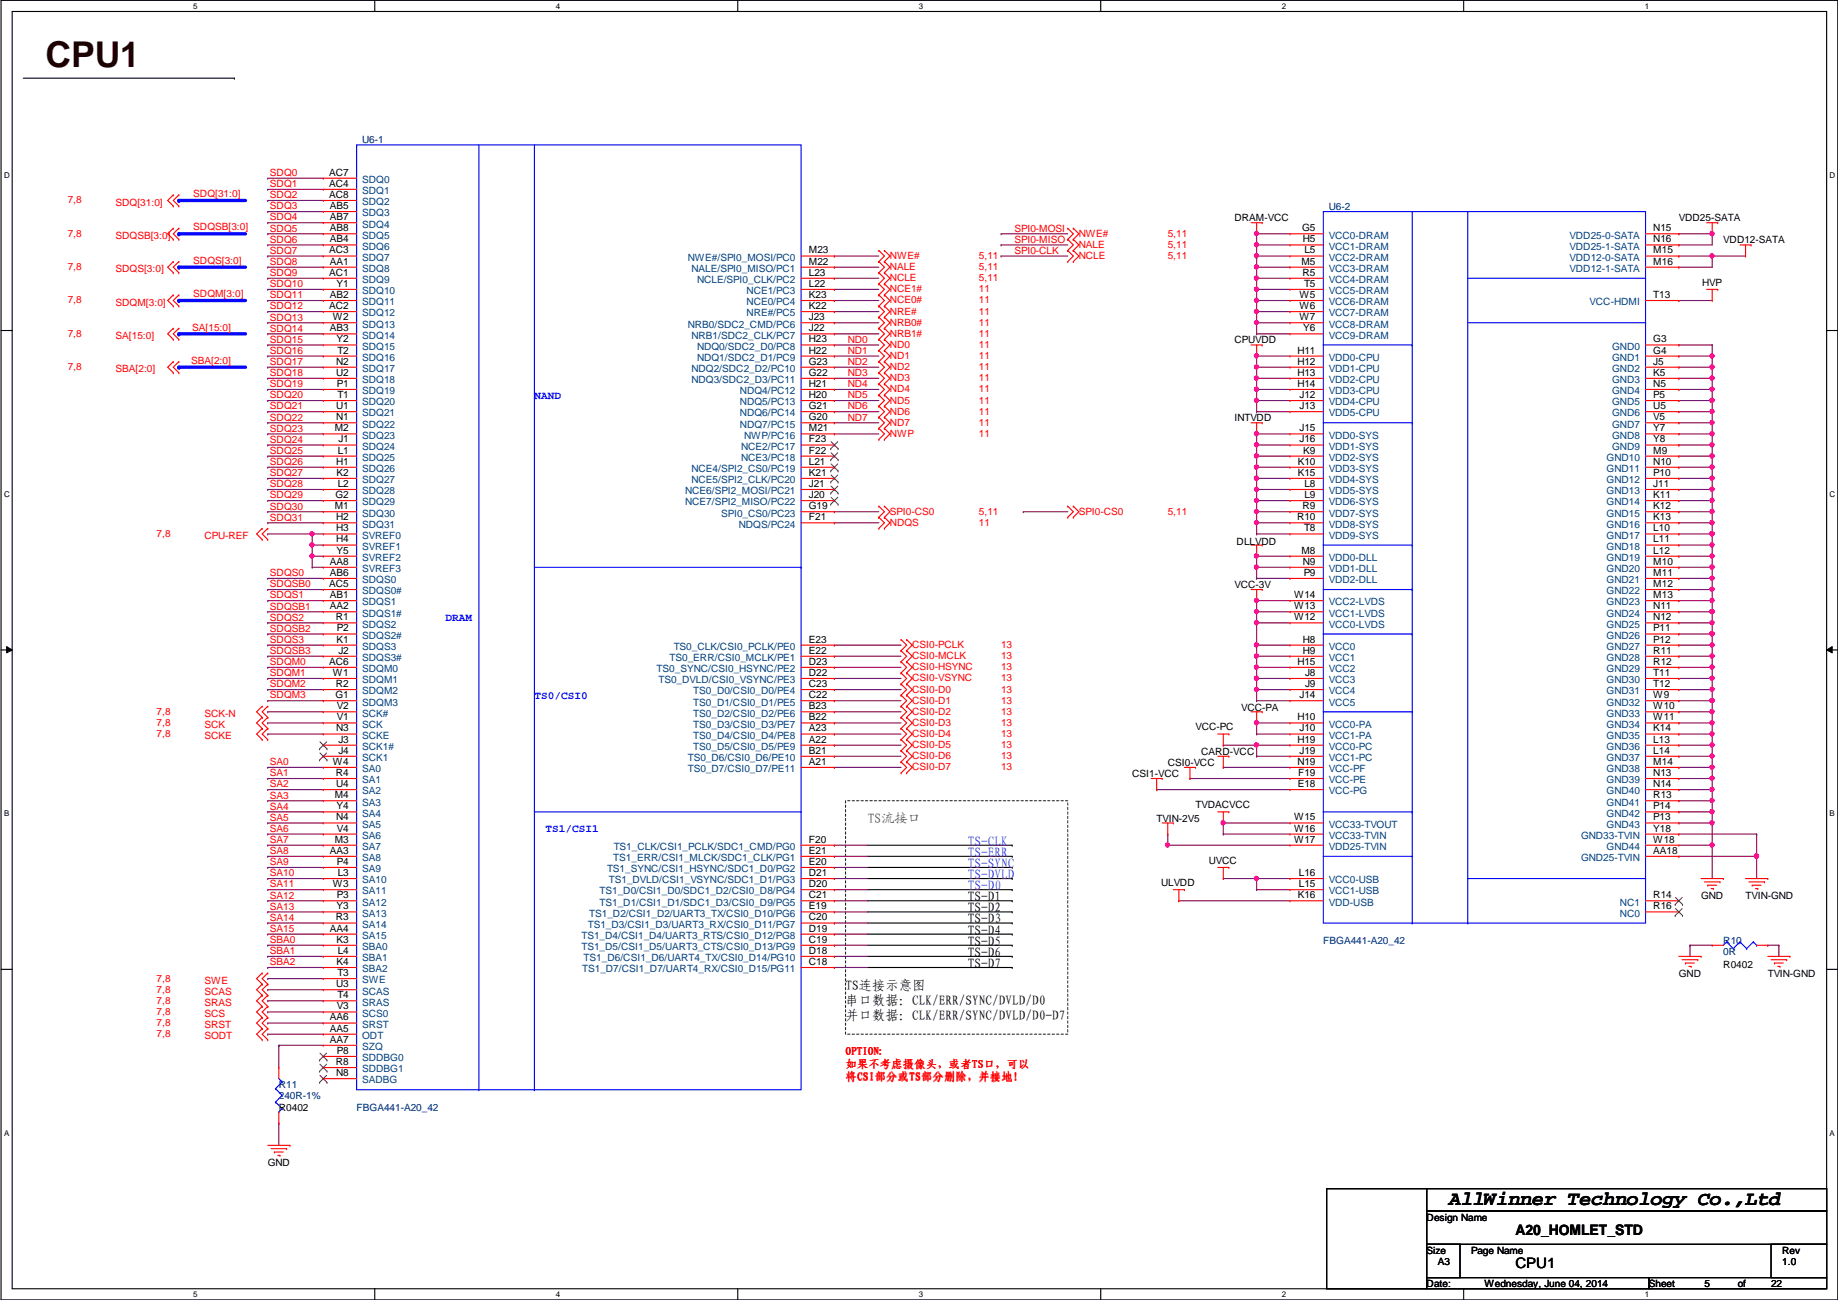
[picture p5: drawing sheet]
<svg xmlns="http://www.w3.org/2000/svg" width="420mm" height="297mm" viewBox="0 0 420 297" stroke-linecap="round" stroke-linejoin="round" font-family="sans-serif">
<defs><g id="words">
<text font-size="8.1" fill="#400000" x="10.4" y="15.2">CPU1</text>
<text font-size="4.6" x="331.2" y="275.4">AllWinner Technology Co.,Ltd</text>
<g font-size="3.3">
<text x="346.4" y="282.3">A20_HOMLET_STD</text>
<text x="346.4" y="289.8">CPU1</text>
</g>
<text font-size="3" fill="#808000" x="198.4" y="188.1">TS流接口</text>
<g font-size="3" fill="#8000ff">
<text x="221.2" y="193.2">TS-CLK</text>
<text x="221.2" y="195.7">TS-ERR</text>
<text x="221.2" y="198.3">TS-SYNC</text>
<text x="221.2" y="200.8">TS-DVLD</text>
<text x="221.2" y="203.4">TS-D0</text>
</g>
<g font-size="3">
<text x="221.2" y="205.9">TS-D1</text>
<text x="221.2" y="208.4">TS-D2</text>
<text x="221.2" y="211">TS-D3</text>
<text x="221.2" y="213.5">TS-D4</text>
<text x="221.2" y="216.1">TS-D5</text>
<text x="221.2" y="218.6">TS-D6</text>
<text x="221.2" y="221.1">TS-D7</text>
<text x="193.3" y="226.2">TS连接示意图</text>
<text x="193.3" y="229.7">串口数据：CLK/ERR/SYNC/DVLD/D0</text>
<text x="193.3" y="233.2">并口数据：CLK/ERR/SYNC/DVLD/D0-D7</text>
</g>
<g font-size="2.5" fill="#00f">
<text x="122.2" y="91.1">NAND</text>
<text x="101.8" y="141.9">DRAM</text>
<text x="122.2" y="159.7">TS0/CSI0</text>
<text x="124.7" y="190.2">TS1/CSI1</text>
</g>
<g font-size="2.5" fill="#f00">
<text x="193.3" y="243.9">如果不考虑摄像头，或者TS口，可以</text>
<text x="193.4" y="241">OPTION:</text>
<text x="193.4" y="243.9">如果不考虑摄像头，</text>
<text x="193.3" y="246.9">将CSI部分或TS部分删除，并接地！</text>
</g>
<g font-size="2.3" fill="#000080">
<text x="82.8" y="32.8">U6-1</text>
<text x="303.8" y="48">U6-2</text>
<text x="302.5" y="215.6">FBGA441-A20_42</text>
<text x="393.9" y="215.6">R10</text>
<text x="393.9" y="218.2">0R</text>
<text x="63.7" y="248.7">R11</text>
<text x="63.7" y="251.2">240R-1%</text>
<text x="81.5" y="253.7">FBGA441-A20_42</text>
</g>
<g font-size="2.3" fill="#f00">
<text x="61.7" y="40.2">SDQ0</text>
<text x="15.5" y="46.5">7,8</text>
<text x="26.4" y="47">SDQ[31:0]</text>
<text x="44.2" y="45">SDQ[31:0]</text>
<text x="61.7" y="47.8">SDQ3</text>
<text x="61.7" y="45.3">SDQ2</text>
<text x="61.7" y="42.8">SDQ1</text>
<text x="44.2" y="52.7">SDQSB[3:0]</text>
<text x="61.7" y="50.4">SDQ4</text>
<text x="61.7" y="52.9">SDQ5</text>
<text x="231.9" y="52.9">SPI0-MOSI</text>
<text x="15.5" y="54.1">7,8</text>
<text x="26.4" y="54.6">SDQSB[3:0]</text>
<text x="61.7" y="58">SDQ7</text>
<text x="61.7" y="55.5">SDQ6</text>
<text x="203.4" y="59.2">NWE#</text>
<text x="223.8" y="59.2">5,11</text>
<text x="231.9" y="55.5">SPI0-MISO</text>
<text x="231.9" y="58">SPI0-CLK</text>
<text x="246.6" y="54.1">NWE#</text>
<text x="246.6" y="56.6">NALE</text>
<text x="246.6" y="59.2">NCLE</text>
<text x="266.9" y="54.1">5,11</text>
<text x="266.9" y="56.6">5,11</text>
<text x="266.9" y="59.2">5,11</text>
<text x="15.5" y="61.7">7,8</text>
<text x="26.4" y="62.2">SDQS[3:0]</text>
<text x="44.2" y="60.3">SDQS[3:0]</text>
<text x="61.7" y="63.1">SDQ9</text>
<text x="61.7" y="60.5">SDQ8</text>
<text x="61.7" y="65.6">SDQ10</text>
<text x="203.4" y="61.7">NALE</text>
<text x="203.4" y="64.3">NCLE</text>
<text x="223.8" y="61.7">5,11</text>
<text x="223.8" y="64.3">5,11</text>
<text x="15.5" y="69.3">7,8</text>
<text x="26.4" y="69.9">SDQM[3:0]</text>
<text x="44.2" y="67.9">SDQM[3:0]</text>
<text x="61.7" y="70.7">SDQ12</text>
<text x="61.7" y="68.2">SDQ11</text>
<text x="203.4" y="66.8">NCE1#</text>
<text x="203.4" y="69.3">NCE0#</text>
<text x="203.4" y="71.9">NRE#</text>
<text x="223.8" y="71.9">11</text>
<text x="223.8" y="66.8">11</text>
<text x="223.8" y="69.3">11</text>
<text x="15.5" y="77">7,8</text>
<text x="26.4" y="77.5">SA[15:0]</text>
<text x="43.9" y="75.5">SA[15:0]</text>
<text x="61.7" y="75.8">SDQ14</text>
<text x="61.7" y="73.2">SDQ13</text>
<text x="203.4" y="74.4">NRB0#</text>
<text x="203.4" y="77">NRB1#</text>
<text x="223.8" y="74.4">11</text>
<text x="223.8" y="77">11</text>
<text x="43.7" y="83.1">SBA[2:0]</text>
<text x="61.7" y="83.4">SDQ17</text>
<text x="61.7" y="80.9">SDQ16</text>
<text x="61.7" y="78.3">SDQ15</text>
<text x="193.8" y="78.3">ND0</text>
<text x="193.8" y="80.9">ND1</text>
<text x="193.8" y="83.4">ND2</text>
<text x="203.4" y="79.5">ND0</text>
<text x="203.4" y="82">ND1</text>
<text x="223.8" y="79.5">11</text>
<text x="223.8" y="82">11</text>
<text x="15.5" y="84.6">7,8</text>
<text x="26.4" y="85.1">SBA[2:0]</text>
<text x="61.7" y="85.9">SDQ18</text>
<text x="61.7" y="88.5">SDQ19</text>
<text x="193.8" y="85.9">ND3</text>
<text x="193.8" y="88.5">ND4</text>
<text x="203.4" y="84.6">ND2</text>
<text x="203.4" y="87.1">ND3</text>
<text x="203.4" y="89.7">ND4</text>
<text x="223.8" y="84.6">11</text>
<text x="223.8" y="87.1">11</text>
<text x="223.8" y="89.7">11</text>
<text x="61.7" y="93.6">SDQ21</text>
<text x="61.7" y="91">SDQ20</text>
<text x="193.8" y="91">ND5</text>
<text x="193.8" y="93.6">ND6</text>
<text x="203.4" y="92.2">ND5</text>
<text x="203.4" y="94.7">ND6</text>
<text x="223.8" y="92.2">11</text>
<text x="223.8" y="94.7">11</text>
<text x="61.7" y="96.1">SDQ22</text>
<text x="61.7" y="101.2">SDQ24</text>
<text x="61.7" y="98.6">SDQ23</text>
<text x="193.8" y="96.1">ND7</text>
<text x="203.4" y="99.8">NWP</text>
<text x="203.4" y="97.3">ND7</text>
<text x="223.8" y="99.8">11</text>
<text x="223.8" y="97.3">11</text>
<text x="61.7" y="106.3">SDQ26</text>
<text x="61.7" y="103.7">SDQ25</text>
<text x="61.7" y="108.8">SDQ27</text>
<text x="61.7" y="113.9">SDQ29</text>
<text x="61.7" y="111.3">SDQ28</text>
<text x="61.7" y="119">SDQ31</text>
<text x="61.7" y="116.4">SDQ30</text>
<text x="203.4" y="117.6">SPI0-CS0</text>
<text x="223.8" y="117.6">5,11</text>
<text x="246.6" y="117.6">SPI0-CS0</text>
<text x="266.9" y="117.6">5,11</text>
<text x="35.8" y="122.7">7,8</text>
<text x="46.7" y="123.2">CPU-REF</text>
<text x="203.4" y="120.1">NDQS</text>
<text x="223.8" y="120.1">11</text>
<text x="61.7" y="131.7">SDQS0</text>
<text x="61.7" y="136.7">SDQS1</text>
<text x="61.7" y="134.2">SDQSB0</text>
<text x="61.7" y="141.8">SDQS2</text>
<text x="61.7" y="139.3">SDQSB1</text>
<text x="61.7" y="149.4">SDQSB3</text>
<text x="61.7" y="146.9">SDQS3</text>
<text x="61.7" y="144.4">SDQSB2</text>
<text x="208.5" y="148.1">CSI0-PCLK</text>
<text x="228.8" y="148.1">13</text>
<text x="61.7" y="154.5">SDQM1</text>
<text x="61.7" y="152">SDQM0</text>
<text x="208.5" y="150.6">CSI0-MCLK</text>
<text x="208.5" y="153.2">CSI0-HSYNC</text>
<text x="208.5" y="155.7">CSI0-VSYNC</text>
<text x="228.8" y="155.7">13</text>
<text x="228.8" y="153.2">13</text>
<text x="228.8" y="150.6">13</text>
<text x="61.7" y="157.1">SDQM2</text>
<text x="61.7" y="159.6">SDQM3</text>
<text x="208.5" y="158.2">CSI0-D0</text>
<text x="208.5" y="160.8">CSI0-D1</text>
<text x="228.8" y="158.2">13</text>
<text x="228.8" y="160.8">13</text>
<text x="35.8" y="165.9">7,8</text>
<text x="35.8" y="163.3">7,8</text>
<text x="46.7" y="166.4">SCK</text>
<text x="46.7" y="163.8">SCK-N</text>
<text x="208.5" y="165.9">CSI0-D3</text>
<text x="208.5" y="163.3">CSI0-D2</text>
<text x="228.8" y="165.9">13</text>
<text x="228.8" y="163.3">13</text>
<text x="35.8" y="168.4">7,8</text>
<text x="46.7" y="168.9">SCKE</text>
<text x="208.5" y="168.4">CSI0-D4</text>
<text x="208.5" y="170.9">CSI0-D5</text>
<text x="208.5" y="173.5">CSI0-D6</text>
<text x="228.8" y="168.4">13</text>
<text x="228.8" y="170.9">13</text>
<text x="228.8" y="173.5">13</text>
<text x="61.7" y="179.9">SA2</text>
<text x="61.7" y="177.4">SA1</text>
<text x="61.7" y="174.8">SA0</text>
<text x="208.5" y="176">CSI0-D7</text>
<text x="228.8" y="176">13</text>
<text x="61.7" y="185">SA4</text>
<text x="61.7" y="182.5">SA3</text>
<text x="61.7" y="190.1">SA6</text>
<text x="61.7" y="187.5">SA5</text>
<text x="61.7" y="197.7">SA9</text>
<text x="61.7" y="195.2">SA8</text>
<text x="61.7" y="192.6">SA7</text>
<text x="61.7" y="202.8">SA11</text>
<text x="61.7" y="200.2">SA10</text>
<text x="61.7" y="207.9">SA13</text>
<text x="61.7" y="205.3">SA12</text>
<text x="61.7" y="212.9">SA15</text>
<text x="61.7" y="210.4">SA14</text>
<text x="61.7" y="215.5">SBA0</text>
<text x="61.7" y="218">SBA1</text>
<text x="61.7" y="220.6">SBA2</text>
<text x="35.8" y="226.8">7,8</text>
<text x="35.8" y="224.3">7,8</text>
<text x="46.7" y="227.3">SCAS</text>
<text x="46.7" y="224.8">SWE</text>
<text x="35.8" y="229.4">7,8</text>
<text x="35.8" y="231.9">7,8</text>
<text x="46.7" y="229.9">SRAS</text>
<text x="46.7" y="232.4">SCS</text>
<text x="35.8" y="234.4">7,8</text>
<text x="35.8" y="237">7,8</text>
<text x="46.7" y="235">SRST</text>
<text x="46.7" y="237.5">SODT</text>
</g>
<g font-size="2.3">
<text x="75.3" y="40.1">AC7</text>
<text x="75.3" y="42.7">AC4</text>
<text x="75.3" y="45.2">AC8</text>
<text x="75.4" y="47.8">AB5</text>
<text x="75.4" y="50.3">AB7</text>
<text x="75.4" y="52.8">AB8</text>
<text x="282.2" y="50.5">DRAM-VCC</text>
<text x="297.7" y="52.8">G5</text>
<text x="377.9" y="52.8">N15</text>
<text x="383.8" y="50.5">VDD25-SATA</text>
<text x="75.3" y="57.9">AC3</text>
<text x="75.4" y="55.4">AB4</text>
<text x="184.9" y="57.9">M23</text>
<text x="297.8" y="55.4">H5</text>
<text x="298.2" y="57.9">L5</text>
<text x="377.9" y="55.4">N16</text>
<text x="377.9" y="57.9">M15</text>
<text x="393.9" y="55.6">VDD12-SATA</text>
<text x="75.3" y="63">AC1</text>
<text x="75.4" y="60.5">AA1</text>
<text x="77" y="65.5">Y1</text>
<text x="184.9" y="60.5">M22</text>
<text x="184.9" y="63">L23</text>
<text x="184.9" y="65.5">L22</text>
<text x="297.5" y="60.5">M5</text>
<text x="297.8" y="63">R5</text>
<text x="298.1" y="65.5">T5</text>
<text x="377.9" y="60.5">M16</text>
<text x="389.1" y="65.3">HVP</text>
<text x="75.3" y="70.6">AC2</text>
<text x="75.4" y="68.1">AB2</text>
<text x="184.9" y="68.1">K23</text>
<text x="184.9" y="70.6">K22</text>
<text x="297.1" y="68.1">W5</text>
<text x="297.1" y="70.6">W6</text>
<text x="377.9" y="68.1">T13</text>
<text x="75.4" y="75.7">AB3</text>
<text x="76.1" y="73.2">W2</text>
<text x="184.9" y="73.2">J23</text>
<text x="184.9" y="75.7">J22</text>
<text x="297.1" y="73.2">W7</text>
<text x="297.9" y="75.7">Y6</text>
<text x="76.9" y="83.3">N2</text>
<text x="77" y="78.2">Y2</text>
<text x="77.1" y="80.8">T2</text>
<text x="184.9" y="78.2">H23</text>
<text x="184.9" y="80.8">H22</text>
<text x="184.9" y="83.3">G23</text>
<text x="282.2" y="78.5">CPUVDD</text>
<text x="296.6" y="80.8">H11</text>
<text x="296.6" y="83.3">H12</text>
<text x="377.9" y="78.2">G3</text>
<text x="377.9" y="80.8">G4</text>
<text x="377.9" y="83.3">J5</text>
<text x="76.9" y="85.9">U2</text>
<text x="77" y="88.4">P1</text>
<text x="184.9" y="85.9">G22</text>
<text x="184.9" y="88.4">H21</text>
<text x="296.6" y="85.9">H13</text>
<text x="296.6" y="88.4">H14</text>
<text x="377.9" y="85.9">K5</text>
<text x="377.9" y="88.4">N5</text>
<text x="76.9" y="93.5">U1</text>
<text x="77.1" y="90.9">T1</text>
<text x="184.9" y="90.9">H20</text>
<text x="184.9" y="93.5">G21</text>
<text x="297.1" y="90.9">J12</text>
<text x="297.1" y="93.5">J13</text>
<text x="377.9" y="90.9">P5</text>
<text x="377.9" y="93.5">U5</text>
<text x="76.5" y="98.6">M2</text>
<text x="76.9" y="96">N1</text>
<text x="77.4" y="101.1">J1</text>
<text x="184.9" y="96">G20</text>
<text x="184.9" y="98.6">M21</text>
<text x="184.9" y="101.1">F23</text>
<text x="282.2" y="96.3">INTVDD</text>
<text x="297.1" y="98.6">J15</text>
<text x="297.1" y="101.1">J16</text>
<text x="377.9" y="96">V5</text>
<text x="377.9" y="98.6">Y7</text>
<text x="377.9" y="101.1">Y8</text>
<text x="76.9" y="106.2">H1</text>
<text x="77.2" y="103.6">L1</text>
<text x="184.9" y="103.6">F22</text>
<text x="184.9" y="106.2">L21</text>
<text x="296.7" y="106.2">K10</text>
<text x="297.9" y="103.6">K9</text>
<text x="377.9" y="103.6">M9</text>
<text x="377.9" y="106.2">N10</text>
<text x="76.7" y="113.8">G2</text>
<text x="77" y="108.7">K2</text>
<text x="77.2" y="111.3">L2</text>
<text x="184.9" y="108.7">K21</text>
<text x="184.9" y="111.3">J21</text>
<text x="184.9" y="113.8">J20</text>
<text x="296.7" y="108.7">K15</text>
<text x="298.2" y="111.3">L8</text>
<text x="298.2" y="113.8">L9</text>
<text x="377.9" y="108.7">P10</text>
<text x="377.9" y="111.3">J11</text>
<text x="377.9" y="113.8">K11</text>
<text x="76.5" y="116.3">M1</text>
<text x="76.9" y="118.9">H2</text>
<text x="184.9" y="116.3">G19</text>
<text x="184.9" y="118.9">F21</text>
<text x="296.5" y="118.9">R10</text>
<text x="297.8" y="116.3">R9</text>
<text x="377.9" y="116.3">K12</text>
<text x="377.9" y="118.9">K13</text>
<text x="76.9" y="121.4">H3</text>
<text x="76.9" y="124">H4</text>
<text x="282.7" y="124.5">DLLVDD</text>
<text x="298.1" y="121.4">T8</text>
<text x="377.9" y="121.4">L10</text>
<text x="377.9" y="124">L11</text>
<text x="75.4" y="129">AA8</text>
<text x="75.4" y="131.6">AB6</text>
<text x="77" y="126.5">Y5</text>
<text x="297.5" y="126.5">M8</text>
<text x="297.8" y="129">N9</text>
<text x="298" y="131.6">P9</text>
<text x="377.9" y="126.5">L12</text>
<text x="377.9" y="129">M10</text>
<text x="377.9" y="131.6">M11</text>
<text x="75.3" y="134.1">AC5</text>
<text x="75.4" y="136.7">AB1</text>
<text x="282.2" y="134.4">VCC-3V</text>
<text x="295.8" y="136.7">W14</text>
<text x="377.9" y="134.1">M12</text>
<text x="377.9" y="136.7">M13</text>
<text x="75.4" y="139.2">AA2</text>
<text x="76.8" y="141.7">R1</text>
<text x="295.8" y="141.7">W12</text>
<text x="295.8" y="139.2">W13</text>
<text x="377.9" y="139.2">N11</text>
<text x="377.9" y="141.7">N12</text>
<text x="77" y="146.8">K1</text>
<text x="77" y="144.3">P2</text>
<text x="77.4" y="149.4">J2</text>
<text x="184.9" y="146.8">E23</text>
<text x="184.9" y="149.4">E22</text>
<text x="297.8" y="146.8">H8</text>
<text x="297.8" y="149.4">H9</text>
<text x="377.9" y="144.3">P11</text>
<text x="377.9" y="146.8">P12</text>
<text x="377.9" y="149.4">R11</text>
<text x="75.3" y="151.9">AC6</text>
<text x="76.1" y="154.4">W1</text>
<text x="184.9" y="151.9">D23</text>
<text x="184.9" y="154.4">D22</text>
<text x="296.6" y="151.9">H15</text>
<text x="298.4" y="154.4">J8</text>
<text x="377.9" y="151.9">R12</text>
<text x="377.9" y="154.4">T11</text>
<text x="76.7" y="159.5">G1</text>
<text x="76.8" y="157">R2</text>
<text x="184.9" y="157">C23</text>
<text x="184.9" y="159.5">C22</text>
<text x="297.1" y="159.5">J14</text>
<text x="298.4" y="157">J9</text>
<text x="377.9" y="157">T12</text>
<text x="377.9" y="159.5">W9</text>
<text x="76.9" y="167.1">N3</text>
<text x="77" y="162.1">V2</text>
<text x="77" y="164.6">V1</text>
<text x="184.9" y="162.1">B23</text>
<text x="184.9" y="164.6">B22</text>
<text x="184.9" y="167.1">A23</text>
<text x="273.3" y="166.9">VCC-PC</text>
<text x="283.7" y="162.6">VCC-PA</text>
<text x="296.6" y="164.6">H10</text>
<text x="297.1" y="167.1">J10</text>
<text x="377.9" y="162.1">W10</text>
<text x="377.9" y="164.6">W11</text>
<text x="377.9" y="167.1">K14</text>
<text x="77.4" y="172.2">J4</text>
<text x="77.4" y="169.7">J3</text>
<text x="184.9" y="169.7">A22</text>
<text x="184.9" y="172.2">B21</text>
<text x="274.6" y="172.5">CARD-VCC</text>
<text x="296.6" y="169.7">H19</text>
<text x="297.1" y="172.2">J19</text>
<text x="377.9" y="169.7">L13</text>
<text x="377.9" y="172.2">L14</text>
<text x="76.1" y="174.8">W4</text>
<text x="76.8" y="177.3">R4</text>
<text x="76.9" y="179.8">U4</text>
<text x="184.9" y="174.8">A21</text>
<text x="258.8" y="177.5">CSI1-VCC</text>
<text x="266.9" y="175">CSI0-VCC</text>
<text x="296.6" y="174.8">N19</text>
<text x="296.7" y="179.8">E18</text>
<text x="296.7" y="177.3">F19</text>
<text x="377.9" y="174.8">M14</text>
<text x="377.9" y="177.3">N13</text>
<text x="377.9" y="179.8">N14</text>
<text x="76.5" y="182.4">M4</text>
<text x="77" y="184.9">Y4</text>
<text x="273.3" y="184.7">TVDACVCC</text>
<text x="377.9" y="184.9">P14</text>
<text x="377.9" y="182.4">R13</text>
<text x="76.9" y="187.5">N4</text>
<text x="77" y="190">V4</text>
<text x="264.4" y="187.7">TVIN-2V5</text>
<text x="295.8" y="187.5">W15</text>
<text x="295.8" y="190">W16</text>
<text x="377.9" y="190">Y18</text>
<text x="377.9" y="187.5">P13</text>
<text x="75.4" y="195.1">AA3</text>
<text x="76.5" y="192.5">M3</text>
<text x="77" y="197.6">P4</text>
<text x="184.9" y="192.5">F20</text>
<text x="184.9" y="195.1">E21</text>
<text x="184.9" y="197.6">E20</text>
<text x="276.3" y="197.4">UVCC</text>
<text x="295.8" y="192.5">W17</text>
<text x="377.9" y="192.5">W18</text>
<text x="377.9" y="195.1">AA18</text>
<text x="76.1" y="202.7">W3</text>
<text x="77.2" y="200.2">L3</text>
<text x="184.9" y="200.2">D21</text>
<text x="184.9" y="202.7">D20</text>
<text x="265.4" y="202.4">ULVDD</text>
<text x="296.9" y="200.2">L16</text>
<text x="296.9" y="202.7">L15</text>
<text x="77" y="207.8">Y3</text>
<text x="77" y="205.2">P3</text>
<text x="184.9" y="205.2">C21</text>
<text x="184.9" y="207.8">E19</text>
<text x="296.7" y="205.2">K16</text>
<text x="377.9" y="207.8">R16</text>
<text x="377.9" y="205.2">R14</text>
<text x="388.9" y="205.5">GND</text>
<text x="399" y="205.5">TVIN-GND</text>
<text x="75.4" y="212.9">AA4</text>
<text x="76.8" y="210.3">R3</text>
<text x="77" y="215.4">K3</text>
<text x="184.9" y="210.3">C20</text>
<text x="184.9" y="212.9">D19</text>
<text x="184.9" y="215.4">C19</text>
<text x="77" y="220.5">K4</text>
<text x="77.2" y="217.9">L4</text>
<text x="184.9" y="217.9">D18</text>
<text x="184.9" y="220.5">C18</text>
<text x="393.9" y="221.2">R0402</text>
<text x="76.9" y="225.6">U3</text>
<text x="77.1" y="223">T3</text>
<text x="383.8" y="223.3">GND</text>
<text x="404.1" y="223.3">TVIN-GND</text>
<text x="75.4" y="233.2">AA6</text>
<text x="77" y="230.6">V3</text>
<text x="77.1" y="228.1">T4</text>
<text x="75.4" y="238.3">AA7</text>
<text x="75.4" y="235.7">AA5</text>
<text x="76.8" y="243.3">R8</text>
<text x="76.9" y="245.9">N8</text>
<text x="77" y="240.8">P8</text>
<text x="63.7" y="253.7">R0402</text>
<text x="61.2" y="266.4">GND</text>
<text x="326.1" y="278.9">Design Name</text>
<text x="326.1" y="286.5">Size</text>
<text x="336.3" y="286.5">Page Name</text>
<text x="407.4" y="286.5">Rev</text>
<text x="328.7" y="289.1">A3</text>
<text x="407.4" y="289.1">1.0</text>
<text x="326.1" y="294.1">Date:</text>
<text x="339.3" y="294.1">Wednesday, June 04, 2014</text>
<text x="376.9" y="294.1">Sheet</text>
<text x="389.6" y="294.1">5</text>
<text x="397.2" y="294.1">of</text>
<text x="404.9" y="294.1">22</text>
</g>
<g font-size="2.3" fill="#004080">
<text x="82.8" y="41.8">SDQ0</text>
<text x="82.8" y="44.4">SDQ1</text>
<text x="82.8" y="46.9">SDQ2</text>
<text x="82.8" y="49.4">SDQ3</text>
<text x="82.8" y="52">SDQ4</text>
<text x="82.8" y="54.5">SDQ5</text>
<text x="82.8" y="57.1">SDQ6</text>
<text x="82.8" y="59.6">SDQ7</text>
<text x="157.2" y="59.6">NWE#/SPI0_MOSI/PC0</text>
<text x="303.8" y="54.5">VCC0-DRAM</text>
<text x="303.8" y="57.1">VCC1-DRAM</text>
<text x="303.8" y="59.6">VCC2-DRAM</text>
<text x="358.8" y="54.5">VDD25-0-SATA</text>
<text x="358.8" y="57.1">VDD25-1-SATA</text>
<text x="358.8" y="59.6">VDD12-0-SATA</text>
<text x="82.8" y="62.1">SDQ8</text>
<text x="82.8" y="64.7">SDQ9</text>
<text x="158.1" y="62.1">NALE/SPI0_MISO/PC1</text>
<text x="159.3" y="64.7">NCLE/SPI0_CLK/PC2</text>
<text x="303.8" y="62.1">VCC3-DRAM</text>
<text x="303.8" y="64.7">VCC4-DRAM</text>
<text x="358.8" y="62.1">VDD12-1-SATA</text>
<text x="82.8" y="67.2">SDQ10</text>
<text x="82.8" y="69.8">SDQ11</text>
<text x="170.7" y="67.2">NCE1/PC3</text>
<text x="170.7" y="69.8">NCE0/PC4</text>
<text x="303.8" y="67.2">VCC5-DRAM</text>
<text x="303.8" y="69.8">VCC6-DRAM</text>
<text x="363.4" y="69.8">VCC-HDMI</text>
<text x="82.8" y="72.3">SDQ12</text>
<text x="82.8" y="74.8">SDQ13</text>
<text x="82.8" y="77.4">SDQ14</text>
<text x="157.2" y="74.8">NRB0/SDC2_CMD/PC6</text>
<text x="158.1" y="77.4">NRB1/SDC2_CLK/PC7</text>
<text x="170.7" y="72.3">NRE#/PC5</text>
<text x="303.8" y="72.3">VCC7-DRAM</text>
<text x="303.8" y="74.8">VCC8-DRAM</text>
<text x="303.8" y="77.4">VCC9-DRAM</text>
<text x="82.8" y="79.9">SDQ15</text>
<text x="82.8" y="82.5">SDQ16</text>
<text x="159.3" y="79.9">NDQ0/SDC2_D0/PC8</text>
<text x="159.3" y="82.5">NDQ1/SDC2_D1/PC9</text>
<text x="303.8" y="82.5">VDD0-CPU</text>
<text x="368.5" y="79.9">GND0</text>
<text x="368.5" y="82.5">GND1</text>
<text x="82.8" y="85">SDQ17</text>
<text x="82.8" y="87.5">SDQ18</text>
<text x="158.1" y="85">NDQ2/SDC2_D2/PC10</text>
<text x="158.1" y="87.5">NDQ3/SDC2_D3/PC11</text>
<text x="303.8" y="85">VDD1-CPU</text>
<text x="303.8" y="87.5">VDD2-CPU</text>
<text x="368.5" y="85">GND2</text>
<text x="368.5" y="87.5">GND3</text>
<text x="82.8" y="90.1">SDQ19</text>
<text x="82.8" y="92.6">SDQ20</text>
<text x="82.8" y="95.2">SDQ21</text>
<text x="169.2" y="90.1">NDQ4/PC12</text>
<text x="169.2" y="92.6">NDQ5/PC13</text>
<text x="169.2" y="95.2">NDQ6/PC14</text>
<text x="303.8" y="90.1">VDD3-CPU</text>
<text x="303.8" y="92.6">VDD4-CPU</text>
<text x="303.8" y="95.2">VDD5-CPU</text>
<text x="368.5" y="90.1">GND4</text>
<text x="368.5" y="92.6">GND5</text>
<text x="368.5" y="95.2">GND6</text>
<text x="82.8" y="97.7">SDQ22</text>
<text x="82.8" y="100.2">SDQ23</text>
<text x="169.2" y="97.7">NDQ7/PC15</text>
<text x="170.1" y="100.2">NWP/PC16</text>
<text x="303.8" y="100.2">VDD0-SYS</text>
<text x="368.5" y="97.7">GND7</text>
<text x="368.5" y="100.2">GND8</text>
<text x="82.8" y="102.8">SDQ24</text>
<text x="82.8" y="105.3">SDQ25</text>
<text x="82.8" y="107.9">SDQ26</text>
<text x="158.1" y="107.9">NCE4/SPI2_CS0/PC19</text>
<text x="169.4" y="102.8">NCE2/PC17</text>
<text x="169.4" y="105.3">NCE3/PC18</text>
<text x="303.8" y="102.8">VDD1-SYS</text>
<text x="303.8" y="105.3">VDD2-SYS</text>
<text x="303.8" y="107.9">VDD3-SYS</text>
<text x="367.3" y="105.3">GND10</text>
<text x="367.3" y="107.9">GND11</text>
<text x="368.5" y="102.8">GND9</text>
<text x="82.8" y="110.4">SDQ27</text>
<text x="82.8" y="112.9">SDQ28</text>
<text x="156.6" y="112.9">NCE6/SPI2_MOSI/PC21</text>
<text x="158.1" y="110.4">NCE5/SPI2_CLK/PC20</text>
<text x="303.8" y="110.4">VDD4-SYS</text>
<text x="303.8" y="112.9">VDD5-SYS</text>
<text x="367.3" y="110.4">GND12</text>
<text x="367.3" y="112.9">GND13</text>
<text x="82.8" y="115.5">SDQ29</text>
<text x="82.8" y="118">SDQ30</text>
<text x="156.6" y="115.5">NCE7/SPI2_MISO/PC22</text>
<text x="164.8" y="118">SPI0_CS0/PC23</text>
<text x="303.8" y="115.5">VDD6-SYS</text>
<text x="303.8" y="118">VDD7-SYS</text>
<text x="367.3" y="115.5">GND14</text>
<text x="367.3" y="118">GND15</text>
<text x="82.8" y="120.6">SDQ31</text>
<text x="82.8" y="123.1">SVREF0</text>
<text x="82.8" y="125.6">SVREF1</text>
<text x="168.9" y="120.6">NDQS/PC24</text>
<text x="303.8" y="120.6">VDD8-SYS</text>
<text x="303.8" y="123.1">VDD9-SYS</text>
<text x="367.3" y="120.6">GND16</text>
<text x="367.3" y="123.1">GND17</text>
<text x="367.3" y="125.6">GND18</text>
<text x="82.8" y="128.2">SVREF2</text>
<text x="82.8" y="130.7">SVREF3</text>
<text x="303.8" y="128.2">VDD0-DLL</text>
<text x="303.8" y="130.7">VDD1-DLL</text>
<text x="367.3" y="128.2">GND19</text>
<text x="367.3" y="130.7">GND20</text>
<text x="82.8" y="133.3">SDQS0</text>
<text x="82.8" y="135.8">SDQS0#</text>
<text x="303.8" y="133.3">VDD2-DLL</text>
<text x="367.3" y="133.3">GND21</text>
<text x="367.3" y="135.8">GND22</text>
<text x="82.8" y="138.3">SDQS1</text>
<text x="82.8" y="140.9">SDQS1#</text>
<text x="82.8" y="143.4">SDQS2</text>
<text x="303.8" y="143.4">VCC0-LVDS</text>
<text x="303.8" y="140.9">VCC1-LVDS</text>
<text x="303.8" y="138.3">VCC2-LVDS</text>
<text x="367.3" y="138.3">GND23</text>
<text x="367.3" y="140.9">GND24</text>
<text x="367.3" y="143.4">GND25</text>
<text x="82.8" y="146">SDQS2#</text>
<text x="82.8" y="148.5">SDQS3</text>
<text x="154" y="148.5">TS0_CLK/CSI0_PCLK/PE0</text>
<text x="303.8" y="148.5">VCC0</text>
<text x="367.3" y="146">GND26</text>
<text x="367.3" y="148.5">GND27</text>
<text x="82.8" y="151">SDQS3#</text>
<text x="82.8" y="153.6">SDQM0</text>
<text x="150.1" y="153.6">TS0_SYNC/CSI0_HSYNC/PE2</text>
<text x="153.1" y="151">TS0_ERR/CSI0_MCLK/PE1</text>
<text x="303.8" y="151">VCC1</text>
<text x="303.8" y="153.6">VCC2</text>
<text x="367.3" y="151">GND28</text>
<text x="367.3" y="153.6">GND29</text>
<text x="82.8" y="156.1">SDQM1</text>
<text x="82.8" y="158.7">SDQM2</text>
<text x="82.8" y="161.2">SDQM3</text>
<text x="150.5" y="156.1">TS0_DVLD/CSI0_VSYNC/PE3</text>
<text x="158.5" y="158.7">TS0_D0/CSI0_D0/PE4</text>
<text x="158.5" y="161.2">TS0_D1/CSI0_D1/PE5</text>
<text x="303.8" y="156.1">VCC3</text>
<text x="303.8" y="158.7">VCC4</text>
<text x="303.8" y="161.2">VCC5</text>
<text x="367.3" y="156.1">GND30</text>
<text x="367.3" y="158.7">GND31</text>
<text x="367.3" y="161.2">GND32</text>
<text x="82.8" y="163.7">SCK#</text>
<text x="82.8" y="166.3">SCK</text>
<text x="158.5" y="163.7">TS0_D2/CSI0_D2/PE6</text>
<text x="158.5" y="166.3">TS0_D3/CSI0_D3/PE7</text>
<text x="303.8" y="166.3">VCC0-PA</text>
<text x="367.3" y="163.7">GND33</text>
<text x="367.3" y="166.3">GND34</text>
<text x="82.8" y="168.8">SCKE</text>
<text x="82.8" y="173.9">SCK1</text>
<text x="82.8" y="171.4">SCK1#</text>
<text x="157.2" y="173.9">TS0_D6/CSI0_D6/PE10</text>
<text x="158.5" y="168.8">TS0_D4/CSI0_D4/PE8</text>
<text x="158.5" y="171.4">TS0_D5/CSI0_D5/PE9</text>
<text x="303.8" y="171.4">VCC0-PC</text>
<text x="303.8" y="173.9">VCC1-PC</text>
<text x="303.8" y="168.8">VCC1-PA</text>
<text x="367.3" y="168.8">GND35</text>
<text x="367.3" y="171.4">GND36</text>
<text x="367.3" y="173.9">GND37</text>
<text x="82.8" y="176.4">SA0</text>
<text x="82.8" y="179">SA1</text>
<text x="157.2" y="176.4">TS0_D7/CSI0_D7/PE11</text>
<text x="303.8" y="179">VCC-PE</text>
<text x="303.8" y="176.4">VCC-PF</text>
<text x="367.3" y="176.4">GND38</text>
<text x="367.3" y="179">GND39</text>
<text x="82.8" y="181.5">SA2</text>
<text x="82.8" y="184.1">SA3</text>
<text x="303.8" y="181.5">VCC-PG</text>
<text x="367.3" y="181.5">GND40</text>
<text x="367.3" y="184.1">GND41</text>
<text x="82.8" y="186.6">SA4</text>
<text x="82.8" y="189.1">SA5</text>
<text x="82.8" y="191.7">SA6</text>
<text x="303.8" y="189.1">VCC33-TVOUT</text>
<text x="303.8" y="191.7">VCC33-TVIN</text>
<text x="361.4" y="191.7">GND33-TVIN</text>
<text x="367.3" y="189.1">GND43</text>
<text x="367.3" y="186.6">GND42</text>
<text x="82.8" y="194.2">SA7</text>
<text x="82.8" y="196.8">SA8</text>
<text x="140.2" y="196.8">TS1_ERR/CSI1_MLCK/SDC1_CLK/PG1</text>
<text x="140.3" y="194.2">TS1_CLK/CSI1_PCLK/SDC1_CMD/PG0</text>
<text x="303.8" y="194.2">VDD25-TVIN</text>
<text x="361.4" y="196.8">GND25-TVIN</text>
<text x="367.3" y="194.2">GND44</text>
<text x="82.8" y="199.3">SA9</text>
<text x="82.8" y="201.8">SA10</text>
<text x="138.8" y="199.3">TS1_SYNC/CSI1_HSYNC/SDC1_D0/PG2</text>
<text x="139.2" y="201.8">TS1_DVLD/CSI1_VSYNC/SDC1_D1/PG3</text>
<text x="303.8" y="201.8">VCC0-USB</text>
<text x="82.8" y="204.4">SA11</text>
<text x="82.8" y="206.9">SA12</text>
<text x="82.8" y="209.5">SA13</text>
<text x="134.7" y="209.5">TS1_D2/CSI1_D2/UART3_TX/CSI0_D10/PG6</text>
<text x="137.1" y="204.4">TS1_D0/CSI1_D0/SDC1_D2/CSI0_D8/PG4</text>
<text x="137.1" y="206.9">TS1_D1/CSI1_D1/SDC1_D3/CSI0_D9/PG5</text>
<text x="303.8" y="204.4">VCC1-USB</text>
<text x="303.8" y="206.9">VDD-USB</text>
<text x="370.3" y="209.5">NC0</text>
<text x="370.3" y="206.9">NC1</text>
<text x="82.8" y="212">SA14</text>
<text x="82.8" y="214.5">SA15</text>
<text x="132.9" y="214.5">TS1_D4/CSI1_D4/UART3_RTS/CSI0_D12/PG8</text>
<text x="134.4" y="212">TS1_D3/CSI1_D3/UART3_RX/CSI0_D11/PG7</text>
<text x="82.8" y="217.1">SBA0</text>
<text x="82.8" y="219.6">SBA1</text>
<text x="132.9" y="217.1">TS1_D5/CSI1_D5/UART3_CTS/CSI0_D13/PG9</text>
<text x="133.4" y="219.6">TS1_D6/CSI1_D6/UART4_TX/CSI0_D14/PG10</text>
<text x="82.8" y="222.2">SBA2</text>
<text x="82.8" y="224.7">SWE</text>
<text x="82.8" y="227.2">SCAS</text>
<text x="133.1" y="222.2">TS1_D7/CSI1_D7/UART4_RX/CSI0_D15/PG11</text>
<text x="82.8" y="229.8">SRAS</text>
<text x="82.8" y="232.3">SCS0</text>
<text x="82.8" y="239.9">SZQ</text>
<text x="82.8" y="234.9">SRST</text>
<text x="82.8" y="237.4">ODT</text>
<text x="82.8" y="242.5">SDDBG0</text>
<text x="82.8" y="245">SDDBG1</text>
<text x="82.8" y="247.6">SADBG</text>
</g>
<g font-size="1.8">
<text x="44.2" y="1.9">5</text>
<text x="127.1" y="1.9">4</text>
<text x="210" y="1.9">3</text>
<text x="293" y="1.9">2</text>
<text x="376" y="1.9">1</text>
<text x=".9" y="40.6">D</text>
<text x="418.2" y="40.6">D</text>
<text x=".9" y="113.5">C</text>
<text x="418.2" y="113.5">C</text>
<text x=".9" y="186.5">B</text>
<text x="418.2" y="186.5">B</text>
<text x=".9" y="259.5">A</text>
<text x="418.2" y="259.5">A</text>
<text x="44.2" y="296.3">5</text>
<text x="127.1" y="296.3">4</text>
<text x="210" y="296.3">3</text>
<text x="293" y="296.3">2</text>
<text x="376" y="296.3">1</text>
</g>
</g></defs>
<path d="M.2 .1h419.9v296.9h-419.9zM2.8 2.6h414.8v291.9h-414.8z" fill="none" stroke="#000" stroke-width=".25"/>
<g fill="#fff">
<path d="M44.2 .3h1v2.1h-1z"/>
<path d="M44.2 294.7h1v2.1h-1z"/>
</g>
<path d="M85.7 .1v2.5M85.7 294.5v2.5" fill="none" stroke="#000" stroke-width=".25"/>
<g fill="#fff">
<path d="M127.1 .3h1v2.1h-1z"/>
<path d="M127.1 294.7h1v2.1h-1z"/>
</g>
<path d="M168.6 .1v2.5M168.6 294.5v2.5" fill="none" stroke="#000" stroke-width=".25"/>
<g fill="#fff">
<path d="M210 .3h1.1v2.1h-1.1z"/>
<path d="M210 294.7h1.1v2.1h-1.1z"/>
</g>
<path d="M251.6 .1v2.5M251.6 294.5v2.5" fill="none" stroke="#000" stroke-width=".25"/>
<g fill="#fff">
<path d="M293 .3h1v2.1h-1z"/>
<path d="M293 294.7h1v2.1h-1z"/>
</g>
<path d="M334.6 .1v2.5M334.6 294.5v2.5" fill="none" stroke="#000" stroke-width=".25"/>
<g fill="#fff">
<path d="M376 .3h1v2.1h-1z"/>
<path d="M376 294.7h1v2.1h-1z"/>
<path d="M.9 39h1.3v2.1h-1.3z"/>
<path d="M418.2 39h1.3v2.1h-1.3z"/>
<path d="M.9 111.9h1.3v2.1h-1.3z"/>
<path d="M418.2 111.9h1.3v2.1h-1.3z"/>
</g>
<path d="M.2 75.5h2.6M417.6 75.5h2.5" fill="none" stroke="#000" stroke-width=".25"/>
<g fill="#fff">
<path d="M.9 184.9h1.2v2h-1.2z"/>
<path d="M418.2 184.9h1.2v2h-1.2z"/>
</g>
<path d="M.2 148.5h2.6M417.6 148.5h2.5" fill="none" stroke="#000" stroke-width=".25"/>
<path d="M1.5 147.7l1.3 .8-1.3 .7zM417.6 148.5l1.2-.8v1.5z" fill="#000"/>
<path d="M1.5 147.7l1.3 .8-1.3 .7zM417.6 148.5l1.2-.8v1.5z" fill="none" stroke="#000" stroke-width=".23"/>
<g fill="#fff">
<path d="M.9 257.9h1.1v2h-1.1z"/>
<path d="M418.2 257.9h1.1v2h-1.1z"/>
</g>
<g fill="none" stroke="#000" stroke-width=".25">
<path d="M5.3 17.9h48.3M53.6 17.9h.1M198.4 193.1h33M198.4 195.7h33M198.4 198.2h33M231.4 193.1h.1M231.4 195.7h.1M231.4 198.2h.1M198.4 200.7h33M198.4 203.3h33M198.4 205.8h33M198.4 208.4h33"/>
<path d="M198.4 210.9h33M198.4 213.4h33M198.4 216h33M198.4 218.5h33M231.4 200.7h.1M231.4 203.3h.1M231.4 205.8h.1M231.4 208.4h.1M231.4 210.9h.1M231.4 213.4h.1M231.4 216h.1M231.4 218.5h.1"/>
<path d="M.2 221.5h2.6M198.4 221.1h33M231.4 221.1h.1M417.6 221.5h2.5"/>
</g>
<path d="M193.3 183h50.8v53.3h-50.8z" fill="none" stroke="#008000" stroke-width=".25" stroke-dasharray=".5 .5"/>
<g fill="none" stroke="#800040" stroke-width=".25">
<path d="M190.7 58.5h.1M190.7 58.5h10.2M190.7 78.8h.1M190.7 61h.1M190.7 63.6h.1M190.7 66.1h.1M190.7 68.7h.1M190.7 71.2h.1M190.7 73.7h.1M190.7 76.3h.1M190.7 78.8h10.2M190.7 61h10.2"/>
<path d="M190.7 63.6h10.2M190.7 66.1h10.2M190.7 68.7h10.2M190.7 71.2h10.2M190.7 73.7h10.2M190.7 76.3h10.2M190.7 81.4h.1M190.7 83.9h.1M190.7 86.4h.1M190.7 89h.1M190.7 91.5h.1M190.7 94.1h.1"/>
<path d="M190.7 96.6h.1M190.7 99.1h.1M190.7 81.4h10.2M190.7 83.9h10.2M190.7 86.4h10.2M190.7 89h10.2M190.7 91.5h10.2M190.7 94.1h10.2M190.7 96.6h10.2M190.7 99.1h10.2M190.7 119.5h.1M190.7 119.5h10.2"/>
<path d="M287.3 109.3h.1M287.3 114.4h.1M287.3 109.3v2.5M287.3 114.4v2.5M190.7 149.9h.1M190.7 155h.1M190.7 147.4h.1M190.7 152.5h.1M190.7 157.6h.1M190.7 149.9h15.3M190.7 155h15.3M190.7 147.4h15.3"/>
<path d="M190.7 152.5h15.3M190.7 157.6h15.3M190.7 165.2h.1M190.7 175.3h.1M190.7 162.6h.1M190.7 160.1h.1M190.7 167.7h.1M190.7 172.8h.1M190.7 170.3h.1M190.7 165.2h15.3M190.7 175.3h15.3M190.7 162.6h15.3"/>
<path d="M190.7 160.1h15.3M190.7 167.7h15.3M190.7 172.8h15.3M190.7 170.3h15.3M190.7 193.1h.1M190.7 195.7h.1M190.7 198.2h.1M190.7 193.1h7.7M190.7 195.7h7.7M190.7 198.2h7.7M190.7 200.7h.1M190.7 203.3h.1"/>
<path d="M190.7 205.8h.1M190.7 208.4h.1M190.7 210.9h.1M190.7 213.4h.1M190.7 216h.1M190.7 218.5h.1M190.7 200.7h7.7M190.7 203.3h7.7M190.7 205.8h7.7M190.7 208.4h7.7M190.7 210.9h7.7M190.7 213.4h7.7"/>
<path d="M190.7 216h7.7M190.7 218.5h7.7M190.7 221.1h.1M190.7 221.1h7.7"/>
</g>
<circle cx="287.2" cy="114.3" r=".48" fill="#f0f"/>
<circle cx="287.2" cy="114.3" r=".48" fill="none" stroke="#f0f" stroke-width=".25"/>
<path d="M287.3 83.9h.1M287.3 81.4h.1M287.3 86.4h.1M287.3 89h.1M287.3 91.5h.1M287.3 94.1h.1M287.3 81.4v12.7M287.3 94.1h7.6M287.3 147.4h.1M287.3 147.4h7.6" fill="none" stroke="#800040" stroke-width=".25"/>
<circle cx="287.2" cy="147.4" r=".48" fill="#f0f"/>
<circle cx="287.2" cy="147.4" r=".48" fill="none" stroke="#f0f" stroke-width=".25"/>
<path d="M287.3 99.1h.1M287.3 99.1h7.6M287.3 101.7h.1M287.3 101.7h7.6M287.3 149.9h.1M287.3 152.5h.1M287.3 155h.1M287.3 149.9h7.6M287.3 152.5h7.6M287.3 155h7.6" fill="none" stroke="#800040" stroke-width=".25"/>
<circle cx="287.2" cy="155" r=".48" fill="#f0f"/>
<circle cx="287.2" cy="155" r=".48" fill="none" stroke="#f0f" stroke-width=".25"/>
<path d="M287.3 104.2h.1M287.3 104.2h7.6" fill="none" stroke="#800040" stroke-width=".25"/>
<circle cx="287.2" cy="104.2" r=".48" fill="#f0f"/>
<circle cx="287.2" cy="104.2" r=".48" fill="none" stroke="#f0f" stroke-width=".25"/>
<path d="M287.3 106.8h.1M287.3 106.8h7.6M287.3 157.6h.1M287.3 157.6h7.6" fill="none" stroke="#800040" stroke-width=".25"/>
<circle cx="287.2" cy="157.5" r=".48" fill="#f0f"/>
<circle cx="287.2" cy="157.5" r=".48" fill="none" stroke="#f0f" stroke-width=".25"/>
<path d="M287.3 56h.1M287.3 56h7.6" fill="none" stroke="#800040" stroke-width=".25"/>
<circle cx="287.2" cy="55.9" r=".48" fill="#f0f"/>
<circle cx="287.2" cy="55.9" r=".48" fill="none" stroke="#f0f" stroke-width=".25"/>
<path d="M287.3 58.5h.1M287.3 58.5h7.6" fill="none" stroke="#800040" stroke-width=".25"/>
<circle cx="287.2" cy="58.5" r=".48" fill="#f0f"/>
<circle cx="287.2" cy="58.5" r=".48" fill="none" stroke="#f0f" stroke-width=".25"/>
<path d="M287.3 109.3h.1M287.3 109.3h7.6" fill="none" stroke="#800040" stroke-width=".25"/>
<circle cx="287.2" cy="109.3" r=".48" fill="#f0f"/>
<circle cx="287.2" cy="109.3" r=".48" fill="none" stroke="#f0f" stroke-width=".25"/>
<path d="M287.3 111.8h.1M287.3 111.8h7.6" fill="none" stroke="#800040" stroke-width=".25"/>
<circle cx="287.2" cy="111.8" r=".48" fill="#f0f"/>
<circle cx="287.2" cy="111.8" r=".48" fill="none" stroke="#f0f" stroke-width=".25"/>
<path d="M287.3 61h.1M287.3 61h7.6M287.3 114.4h.1M287.3 116.9h.1M287.3 114.4h7.6M287.3 116.9h7.6M287.3 160.1h.1M287.3 160.1h7.6" fill="none" stroke="#800040" stroke-width=".25"/>
<circle cx="287.2" cy="61" r=".48" fill="#f0f"/>
<circle cx="287.2" cy="61" r=".48" fill="none" stroke="#f0f" stroke-width=".25"/>
<path d="M287.3 63.6h.1M287.3 63.6h7.6M287.3 119.5h.1M287.3 119.5h7.6" fill="none" stroke="#800040" stroke-width=".25"/>
<circle cx="287.2" cy="63.5" r=".48" fill="#f0f"/>
<circle cx="287.2" cy="63.5" r=".48" fill="none" stroke="#f0f" stroke-width=".25"/>
<path d="M287.3 66.1h.1M287.3 68.7h.1M287.3 66.1h7.6M287.3 68.7h7.6M287.3 122h.1M287.3 122h7.6" fill="none" stroke="#800040" stroke-width=".25"/>
<circle cx="287.2" cy="68.6" r=".48" fill="#f0f"/>
<circle cx="287.2" cy="68.6" r=".48" fill="none" stroke="#f0f" stroke-width=".25"/>
<path d="M383.8 91.5h.1M383.8 91.5h7.6M383.8 116.9h.1M383.8 116.9h7.6" fill="none" stroke="#800040" stroke-width=".25"/>
<circle cx="391.4" cy="91.5" r=".48" fill="#f0f"/>
<circle cx="391.4" cy="91.5" r=".48" fill="none" stroke="#f0f" stroke-width=".25"/>
<path d="M383.8 127.1h.1M383.8 127.1h7.6" fill="none" stroke="#800040" stroke-width=".25"/>
<circle cx="391.4" cy="127" r=".48" fill="#f0f"/>
<circle cx="391.4" cy="127" r=".48" fill="none" stroke="#f0f" stroke-width=".25"/>
<path d="M383.8 124.5h.1M383.8 124.5h7.6" fill="none" stroke="#800040" stroke-width=".25"/>
<circle cx="391.4" cy="124.5" r=".48" fill="#f0f"/>
<circle cx="391.4" cy="124.5" r=".48" fill="none" stroke="#f0f" stroke-width=".25"/>
<path d="M383.8 122h.1M383.8 122h7.6" fill="none" stroke="#800040" stroke-width=".25"/>
<circle cx="391.4" cy="122" r=".48" fill="#f0f"/>
<circle cx="391.4" cy="122" r=".48" fill="none" stroke="#f0f" stroke-width=".25"/>
<path d="M383.8 119.5h.1M383.8 119.5h7.6" fill="none" stroke="#800040" stroke-width=".25"/>
<circle cx="391.4" cy="119.4" r=".48" fill="#f0f"/>
<circle cx="391.4" cy="119.4" r=".48" fill="none" stroke="#f0f" stroke-width=".25"/>
<path d="M383.8 81.4h.1M383.8 81.4h7.6" fill="none" stroke="#800040" stroke-width=".25"/>
<circle cx="391.4" cy="81.3" r=".48" fill="#f0f"/>
<circle cx="391.4" cy="81.3" r=".48" fill="none" stroke="#f0f" stroke-width=".25"/>
<path d="M383.8 78.8h.1M383.8 78.8h7.6M383.8 137.2h.1M383.8 137.2h7.6" fill="none" stroke="#800040" stroke-width=".25"/>
<circle cx="391.4" cy="137.2" r=".48" fill="#f0f"/>
<circle cx="391.4" cy="137.2" r=".48" fill="none" stroke="#f0f" stroke-width=".25"/>
<path d="M383.8 132.2h.1M383.8 129.6h.1M383.8 132.2h7.6M383.8 129.6h7.6" fill="none" stroke="#800040" stroke-width=".25"/>
<circle cx="391.4" cy="129.6" r=".48" fill="#f0f"/>
<circle cx="391.4" cy="129.6" r=".48" fill="none" stroke="#f0f" stroke-width=".25"/>
<path d="M383.8 142.3h.1M383.8 142.3h7.6" fill="none" stroke="#800040" stroke-width=".25"/>
<circle cx="391.4" cy="142.3" r=".48" fill="#f0f"/>
<circle cx="391.4" cy="142.3" r=".48" fill="none" stroke="#f0f" stroke-width=".25"/>
<path d="M383.8 89h.1M383.8 89h7.6" fill="none" stroke="#800040" stroke-width=".25"/>
<circle cx="391.4" cy="88.9" r=".48" fill="#f0f"/>
<circle cx="391.4" cy="88.9" r=".48" fill="none" stroke="#f0f" stroke-width=".25"/>
<path d="M383.8 139.8h.1M383.8 139.8h7.6" fill="none" stroke="#800040" stroke-width=".25"/>
<circle cx="391.4" cy="139.7" r=".48" fill="#f0f"/>
<circle cx="391.4" cy="139.7" r=".48" fill="none" stroke="#f0f" stroke-width=".25"/>
<path d="M383.8 86.4h.1M383.8 86.4h7.6" fill="none" stroke="#800040" stroke-width=".25"/>
<circle cx="391.4" cy="86.4" r=".48" fill="#f0f"/>
<circle cx="391.4" cy="86.4" r=".48" fill="none" stroke="#f0f" stroke-width=".25"/>
<path d="M383.8 83.9h.1M383.8 83.9h7.6" fill="none" stroke="#800040" stroke-width=".25"/>
<circle cx="391.4" cy="83.9" r=".48" fill="#f0f"/>
<circle cx="391.4" cy="83.9" r=".48" fill="none" stroke="#f0f" stroke-width=".25"/>
<path d="M383.8 94.1h.1M383.8 94.1h7.6M383.8 134.7h.1M383.8 134.7h7.6M383.8 149.9h.1M383.8 147.4h.1M383.8 144.9h.1M383.8 149.9h7.6M383.8 147.4h7.6M383.8 144.9h7.6" fill="none" stroke="#800040" stroke-width=".25"/>
<circle cx="391.4" cy="144.8" r=".48" fill="#f0f"/>
<circle cx="391.4" cy="144.8" r=".48" fill="none" stroke="#f0f" stroke-width=".25"/>
<path d="M383.8 157.6h.1M383.8 157.6h7.6" fill="none" stroke="#800040" stroke-width=".25"/>
<circle cx="391.4" cy="157.5" r=".48" fill="#f0f"/>
<circle cx="391.4" cy="157.5" r=".48" fill="none" stroke="#f0f" stroke-width=".25"/>
<path d="M383.8 99.1h.1M383.8 99.1h7.6" fill="none" stroke="#800040" stroke-width=".25"/>
<circle cx="391.4" cy="99.1" r=".48" fill="#f0f"/>
<circle cx="391.4" cy="99.1" r=".48" fill="none" stroke="#f0f" stroke-width=".25"/>
<path d="M383.8 155h.1M383.8 155h7.6" fill="none" stroke="#800040" stroke-width=".25"/>
<circle cx="391.4" cy="155" r=".48" fill="#f0f"/>
<circle cx="391.4" cy="155" r=".48" fill="none" stroke="#f0f" stroke-width=".25"/>
<path d="M383.8 96.6h.1M383.8 96.6h7.6" fill="none" stroke="#800040" stroke-width=".25"/>
<circle cx="391.4" cy="96.6" r=".48" fill="#f0f"/>
<circle cx="391.4" cy="96.6" r=".48" fill="none" stroke="#f0f" stroke-width=".25"/>
<path d="M383.8 109.3h.1M383.8 106.8h.1M383.8 104.2h.1M383.8 109.3h7.6M383.8 106.8h7.6M383.8 104.2h7.6M383.8 152.5h.1M383.8 152.5h7.6M383.8 165.2h.1M383.8 165.2h7.6" fill="none" stroke="#800040" stroke-width=".25"/>
<circle cx="391.4" cy="104.2" r=".48" fill="#f0f"/>
<circle cx="391.4" cy="104.2" r=".48" fill="none" stroke="#f0f" stroke-width=".25"/>
<path d="M383.8 160.1h.1M383.8 160.1h7.6" fill="none" stroke="#800040" stroke-width=".25"/>
<circle cx="391.4" cy="160.1" r=".48" fill="#f0f"/>
<circle cx="391.4" cy="160.1" r=".48" fill="none" stroke="#f0f" stroke-width=".25"/>
<path d="M383.8 101.7h.1M383.8 101.7h7.6" fill="none" stroke="#800040" stroke-width=".25"/>
<circle cx="391.4" cy="101.6" r=".48" fill="#f0f"/>
<circle cx="391.4" cy="101.6" r=".48" fill="none" stroke="#f0f" stroke-width=".25"/>
<path d="M287.3 71.2h.1M287.3 71.2h7.6" fill="none" stroke="#800040" stroke-width=".25"/>
<circle cx="287.2" cy="71.2" r=".48" fill="#f0f"/>
<circle cx="287.2" cy="71.2" r=".48" fill="none" stroke="#f0f" stroke-width=".25"/>
<path d="M383.8 170.3h.1M383.8 170.3h7.6" fill="none" stroke="#800040" stroke-width=".25"/>
<circle cx="391.4" cy="170.2" r=".48" fill="#f0f"/>
<circle cx="391.4" cy="170.2" r=".48" fill="none" stroke="#f0f" stroke-width=".25"/>
<path d="M287.3 73.7h.1M287.3 73.7h7.6M383.8 114.4h.1M383.8 114.4h7.6M383.8 167.7h.1M383.8 167.7h7.6" fill="none" stroke="#800040" stroke-width=".25"/>
<circle cx="287.2" cy="73.7" r=".48" fill="#f0f"/>
<circle cx="287.2" cy="73.7" r=".48" fill="none" stroke="#f0f" stroke-width=".25"/>
<path d="M287.3 142.3h.1M287.3 142.3v5.1" fill="none" stroke="#800040" stroke-width=".25"/>
<circle cx="287.2" cy="142.3" r=".48" fill="#f0f"/>
<circle cx="287.2" cy="142.3" r=".48" fill="none" stroke="#f0f" stroke-width=".25"/>
<path d="M287.3 139.8h.1M287.3 137.2h.1M287.3 137.2v5.1M287.3 139.8h7.6M287.3 142.3h.1M287.3 142.3h7.6" fill="none" stroke="#800040" stroke-width=".25"/>
<circle cx="287.2" cy="139.7" r=".48" fill="#f0f"/>
<circle cx="287.2" cy="139.7" r=".48" fill="none" stroke="#f0f" stroke-width=".25"/>
<path d="M287.3 137.2h.1M287.3 137.2h7.6" fill="none" stroke="#800040" stroke-width=".25"/>
<circle cx="287.2" cy="137.2" r=".48" fill="#f0f"/>
<circle cx="287.2" cy="137.2" r=".48" fill="none" stroke="#f0f" stroke-width=".25"/>
<path d="M287.3 76.3h.1M287.3 76.3h7.6M272 177.9h.1M272 177.9h22.9M287.3 172.8h.1M287.3 170.3h.1M287.3 172.8h7.6M287.3 170.3h7.6M287.3 170.3v2.5" fill="none" stroke="#800040" stroke-width=".25"/>
<circle cx="287.2" cy="170.2" r=".48" fill="#f0f"/>
<circle cx="287.2" cy="170.2" r=".48" fill="none" stroke="#f0f" stroke-width=".25"/>
<path d="M287.3 127.1h.1M287.3 127.1h7.6" fill="none" stroke="#800040" stroke-width=".25"/>
<circle cx="287.2" cy="127" r=".48" fill="#f0f"/>
<circle cx="287.2" cy="127" r=".48" fill="none" stroke="#f0f" stroke-width=".25"/>
<path d="M287.3 129.6h.1M287.3 129.6h7.6M287.3 167.7h.1M287.3 167.7h7.6" fill="none" stroke="#800040" stroke-width=".25"/>
<circle cx="287.2" cy="129.6" r=".48" fill="#f0f"/>
<circle cx="287.2" cy="129.6" r=".48" fill="none" stroke="#f0f" stroke-width=".25"/>
<path d="M287.3 165.2h.1M287.3 165.2v2.5M287.3 165.2h7.6M264.4 180.4h.1M264.4 180.4h30.5" fill="none" stroke="#800040" stroke-width=".25"/>
<circle cx="287.2" cy="165.1" r=".48" fill="#f0f"/>
<circle cx="287.2" cy="165.1" r=".48" fill="none" stroke="#f0f" stroke-width=".25"/>
<path d="M287.3 83.9h.1M287.3 83.9h7.6M287.3 132.2h.1M287.3 132.2h7.6" fill="none" stroke="#800040" stroke-width=".25"/>
<circle cx="287.2" cy="83.9" r=".48" fill="#f0f"/>
<circle cx="287.2" cy="83.9" r=".48" fill="none" stroke="#f0f" stroke-width=".25"/>
<path d="M287.3 86.4h.1M287.3 86.4h7.6" fill="none" stroke="#800040" stroke-width=".25"/>
<circle cx="287.2" cy="86.4" r=".48" fill="#f0f"/>
<circle cx="287.2" cy="86.4" r=".48" fill="none" stroke="#f0f" stroke-width=".25"/>
<path d="M287.3 89h.1M287.3 89h7.6" fill="none" stroke="#800040" stroke-width=".25"/>
<circle cx="287.2" cy="88.9" r=".48" fill="#f0f"/>
<circle cx="287.2" cy="88.9" r=".48" fill="none" stroke="#f0f" stroke-width=".25"/>
<path d="M287.3 91.5h.1M287.3 91.5h7.6" fill="none" stroke="#800040" stroke-width=".25"/>
<circle cx="287.2" cy="91.5" r=".48" fill="#f0f"/>
<circle cx="287.2" cy="91.5" r=".48" fill="none" stroke="#f0f" stroke-width=".25"/>
<path d="M279.6 188h.1M279.6 188h15.3" fill="none" stroke="#800040" stroke-width=".25"/>
<circle cx="279.6" cy="188" r=".48" fill="#f0f"/>
<circle cx="279.6" cy="188" r=".48" fill="none" stroke="#f0f" stroke-width=".25"/>
<path d="M287.3 129.6h.1M287.3 127.1h.1M287.3 127.1v5.1M287.3 200.7h.1M287.3 200.7v2.6" fill="none" stroke="#800040" stroke-width=".25"/>
<circle cx="287.2" cy="200.7" r=".48" fill="#f0f"/>
<circle cx="287.2" cy="200.7" r=".48" fill="none" stroke="#f0f" stroke-width=".25"/>
<path d="M391.4 109.3h.1M391.4 109.3v2.5M269.5 205.8h.1M269.5 205.8h25.4M279.6 200.7h.1M279.6 200.7h15.3M287.3 203.3h.1M287.3 200.7h.1M287.3 203.3h7.6" fill="none" stroke="#800040" stroke-width=".25"/>
<circle cx="391.4" cy="109.3" r=".48" fill="#f0f"/>
<circle cx="391.4" cy="109.3" r=".48" fill="none" stroke="#f0f" stroke-width=".25"/>
<path d="M383.8 111.8h.1M383.8 111.8h7.6M391.4 160.1h.1M391.4 160.1v2.5" fill="none" stroke="#800040" stroke-width=".25"/>
<circle cx="391.4" cy="160.1" r=".48" fill="#f0f"/>
<circle cx="391.4" cy="160.1" r=".48" fill="none" stroke="#f0f" stroke-width=".25"/>
<path d="M383.8 162.6h.1M383.8 172.8h.1M383.8 162.6h7.6M383.8 172.8h7.6M391.4 170.3h.1M391.4 172.8h.1M391.4 170.3v5" fill="none" stroke="#800040" stroke-width=".25"/>
<circle cx="391.4" cy="172.8" r=".48" fill="#f0f"/>
<circle cx="391.4" cy="172.8" r=".48" fill="none" stroke="#f0f" stroke-width=".25"/>
<path d="M383.8 175.3h.1M383.8 175.3h7.6M391.4 175.3h.1M391.4 175.3v2.6" fill="none" stroke="#800040" stroke-width=".25"/>
<circle cx="391.4" cy="175.3" r=".48" fill="#f0f"/>
<circle cx="391.4" cy="175.3" r=".48" fill="none" stroke="#f0f" stroke-width=".25"/>
<path d="M383.8 177.9h.1M383.8 177.9h7.6M391.4 177.9h.1M391.4 177.9v2.5h-7.6M383.8 180.4h.1" fill="none" stroke="#800040" stroke-width=".25"/>
<circle cx="391.4" cy="177.8" r=".48" fill="#f0f"/>
<circle cx="391.4" cy="177.8" r=".48" fill="none" stroke="#f0f" stroke-width=".25"/>
<path d="M391.4 180.4h.1M391.4 180.4v2.6" fill="none" stroke="#800040" stroke-width=".25"/>
<circle cx="391.4" cy="180.4" r=".48" fill="#f0f"/>
<circle cx="391.4" cy="180.4" r=".48" fill="none" stroke="#f0f" stroke-width=".25"/>
<path d="M383.8 183h.1M383.8 185.5h.1M383.8 183h7.6M391.4 183h.1M391.4 183v2.5h-7.6" fill="none" stroke="#800040" stroke-width=".25"/>
<circle cx="391.4" cy="182.9" r=".48" fill="#f0f"/>
<circle cx="391.4" cy="182.9" r=".48" fill="none" stroke="#f0f" stroke-width=".25"/>
<path d="M391.4 185.5h.1M391.4 185.5v2.5" fill="none" stroke="#800040" stroke-width=".25"/>
<circle cx="391.4" cy="188" r=".48" fill="#f0f"/>
<circle cx="391.4" cy="188" r=".48" fill="none" stroke="#f0f" stroke-width=".25"/>
<circle cx="391.4" cy="185.5" r=".48" fill="#f0f"/>
<circle cx="391.4" cy="185.5" r=".48" fill="none" stroke="#f0f" stroke-width=".25"/>
<path d="M383.8 188h.1M383.8 190.6h.1M383.8 195.7h.1M383.8 188h7.6M383.8 190.6h17.8M383.8 195.7h17.8" fill="none" stroke="#800040" stroke-width=".25"/>
<circle cx="401.5" cy="195.6" r=".48" fill="#f0f"/>
<circle cx="401.5" cy="195.6" r=".48" fill="none" stroke="#f0f" stroke-width=".25"/>
<path d="M383.8 56h.1M391.4 53.4h.1M391.4 53.4v2.6h-7.6" fill="none" stroke="#800040" stroke-width=".25"/>
<circle cx="391.4" cy="53.4" r=".48" fill="#f0f"/>
<circle cx="391.4" cy="53.4" r=".48" fill="none" stroke="#f0f" stroke-width=".25"/>
<path d="M383.8 53.4h.1M383.8 58.5h.1M383.8 53.4h7.6M383.8 58.5h15.2M391.4 58.5h.1M391.4 58.5v2.5" fill="none" stroke="#800040" stroke-width=".25"/>
<circle cx="391.4" cy="58.5" r=".48" fill="#f0f"/>
<circle cx="391.4" cy="58.5" r=".48" fill="none" stroke="#f0f" stroke-width=".25"/>
<path d="M383.8 61h.1M383.8 68.7h.1M383.8 61h7.6M383.8 68.7h7.6M391.4 96.6h.1M391.4 96.6v2.5M391.4 142.3h.1M391.4 147.4h.1M391.4 142.3v2.6M391.4 147.4v2.5" fill="none" stroke="#800040" stroke-width=".25"/>
<circle cx="391.4" cy="147.4" r=".48" fill="#f0f"/>
<circle cx="391.4" cy="147.4" r=".48" fill="none" stroke="#f0f" stroke-width=".25"/>
<path d="M391.4 78.8h.1M391.4 78.8v2.6M391.4 83.9h.1M391.4 89h.1M391.4 99.1h.1M391.4 83.9v2.5M391.4 89v2.5M391.4 99.1v2.6M391.4 106.8h.1M391.4 106.8v2.5M391.4 124.5h.1M391.4 124.5v2.6" fill="none" stroke="#800040" stroke-width=".25"/>
<circle cx="391.4" cy="106.7" r=".48" fill="#f0f"/>
<circle cx="391.4" cy="106.7" r=".48" fill="none" stroke="#f0f" stroke-width=".25"/>
<path d="M391.4 119.5h.1M391.4 119.5v2.5M391.4 129.6h.1M391.4 129.6v2.6" fill="none" stroke="#800040" stroke-width=".25"/>
<circle cx="391.4" cy="129.6" r=".48" fill="#f0f"/>
<circle cx="391.4" cy="129.6" r=".48" fill="none" stroke="#f0f" stroke-width=".25"/>
<path d="M391.4 152.5h.1M391.4 152.5v2.5" fill="none" stroke="#800040" stroke-width=".25"/>
<circle cx="391.4" cy="152.4" r=".48" fill="#f0f"/>
<circle cx="391.4" cy="152.4" r=".48" fill="none" stroke="#f0f" stroke-width=".25"/>
<path d="M391.4 165.2h.1M391.4 165.2v2.5" fill="none" stroke="#800040" stroke-width=".25"/>
<circle cx="391.4" cy="165.1" r=".48" fill="#f0f"/>
<circle cx="391.4" cy="165.1" r=".48" fill="none" stroke="#f0f" stroke-width=".25"/>
<path d="M391.4 114.4h.1M391.4 114.4v2.5" fill="none" stroke="#800040" stroke-width=".25"/>
<circle cx="391.4" cy="114.3" r=".48" fill="#f0f"/>
<circle cx="391.4" cy="114.3" r=".48" fill="none" stroke="#f0f" stroke-width=".25"/>
<path d="M391.4 104.2h.1M391.4 104.2v2.6" fill="none" stroke="#800040" stroke-width=".25"/>
<circle cx="391.4" cy="104.2" r=".48" fill="#f0f"/>
<circle cx="391.4" cy="104.2" r=".48" fill="none" stroke="#f0f" stroke-width=".25"/>
<path d="M391.4 111.8h.1M391.4 111.8v2.6" fill="none" stroke="#800040" stroke-width=".25"/>
<circle cx="391.4" cy="111.8" r=".48" fill="#f0f"/>
<circle cx="391.4" cy="111.8" r=".48" fill="none" stroke="#f0f" stroke-width=".25"/>
<path d="M391.4 81.4h.1M391.4 81.4v2.5M391.4 101.7h.1M391.4 101.7v2.5M391.4 127.1h.1M391.4 127.1v2.5M391.4 162.6h.1M391.4 162.6v2.6" fill="none" stroke="#800040" stroke-width=".25"/>
<circle cx="391.4" cy="162.6" r=".48" fill="#f0f"/>
<circle cx="391.4" cy="162.6" r=".48" fill="none" stroke="#f0f" stroke-width=".25"/>
<path d="M391.4 137.2h.1M391.4 132.2h.1M391.4 132.2v2.5M391.4 137.2v2.6M391.4 157.6h.1M391.4 157.6v2.5" fill="none" stroke="#800040" stroke-width=".25"/>
<circle cx="391.4" cy="132.1" r=".48" fill="#f0f"/>
<circle cx="391.4" cy="132.1" r=".48" fill="none" stroke="#f0f" stroke-width=".25"/>
<path d="M391.4 144.9h.1M391.4 144.9v2.5" fill="none" stroke="#800040" stroke-width=".25"/>
<circle cx="391.4" cy="144.8" r=".48" fill="#f0f"/>
<circle cx="391.4" cy="144.8" r=".48" fill="none" stroke="#f0f" stroke-width=".25"/>
<path d="M391.4 91.5h.1M391.4 91.5v2.6M391.4 155h.1M391.4 155v2.6" fill="none" stroke="#800040" stroke-width=".25"/>
<circle cx="391.4" cy="91.5" r=".48" fill="#f0f"/>
<circle cx="391.4" cy="91.5" r=".48" fill="none" stroke="#f0f" stroke-width=".25"/>
<path d="M287.3 147.4h.1M287.3 149.9h.1M287.3 147.4v5.1" fill="none" stroke="#800040" stroke-width=".25"/>
<circle cx="287.2" cy="149.9" r=".48" fill="#f0f"/>
<circle cx="287.2" cy="149.9" r=".48" fill="none" stroke="#f0f" stroke-width=".25"/>
<path d="M287.3 157.6h.1M287.3 152.5h.1M287.3 152.5v2.5M287.3 157.6v2.5" fill="none" stroke="#800040" stroke-width=".25"/>
<circle cx="287.2" cy="152.4" r=".48" fill="#f0f"/>
<circle cx="287.2" cy="152.4" r=".48" fill="none" stroke="#f0f" stroke-width=".25"/>
<path d="M287.3 81.4h.1M287.3 81.4h7.6M287.3 155h.1M287.3 155v2.6M279.6 175.3h.1M279.6 175.3h15.3" fill="none" stroke="#800040" stroke-width=".25"/>
<circle cx="287.2" cy="81.3" r=".48" fill="#f0f"/>
<circle cx="287.2" cy="81.3" r=".48" fill="none" stroke="#f0f" stroke-width=".25"/>
<path d="M287.3 58.5h.1M287.3 53.4h.1M287.3 56h.1M287.3 53.4v7.6M287.3 63.6h.1M287.3 73.7h.1M287.3 68.7h.1M287.3 66.1h.1M287.3 63.6v7.6M287.3 73.7v2.6" fill="none" stroke="#800040" stroke-width=".25"/>
<circle cx="287.2" cy="66.1" r=".48" fill="#f0f"/>
<circle cx="287.2" cy="66.1" r=".48" fill="none" stroke="#f0f" stroke-width=".25"/>
<path d="M287.3 53.4h.1M287.3 53.4h7.6M287.3 61h.1M287.3 71.2h.1M287.3 61v2.6M287.3 71.2v2.5" fill="none" stroke="#800040" stroke-width=".25"/>
<circle cx="287.2" cy="53.4" r=".48" fill="#f0f"/>
<circle cx="287.2" cy="53.4" r=".48" fill="none" stroke="#f0f" stroke-width=".25"/>
<path d="M391.4 86.4h.1M391.4 86.4v2.6" fill="none" stroke="#800040" stroke-width=".25"/>
<circle cx="391.4" cy="86.4" r=".48" fill="#f0f"/>
<circle cx="391.4" cy="86.4" r=".48" fill="none" stroke="#f0f" stroke-width=".25"/>
<path d="M391.4 149.9h.1M391.4 149.9v2.6" fill="none" stroke="#800040" stroke-width=".25"/>
<circle cx="391.4" cy="149.9" r=".48" fill="#f0f"/>
<circle cx="391.4" cy="149.9" r=".48" fill="none" stroke="#f0f" stroke-width=".25"/>
<path d="M391.4 122h.1M391.4 122v2.5" fill="none" stroke="#800040" stroke-width=".25"/>
<circle cx="391.4" cy="122" r=".48" fill="#f0f"/>
<circle cx="391.4" cy="122" r=".48" fill="none" stroke="#f0f" stroke-width=".25"/>
<path d="M391.4 167.7h.1M391.4 167.7v2.6" fill="none" stroke="#800040" stroke-width=".25"/>
<circle cx="391.4" cy="167.7" r=".48" fill="#f0f"/>
<circle cx="391.4" cy="167.7" r=".48" fill="none" stroke="#f0f" stroke-width=".25"/>
<path d="M391.4 134.7h.1M391.4 134.7v2.5" fill="none" stroke="#800040" stroke-width=".25"/>
<circle cx="391.4" cy="134.7" r=".48" fill="#f0f"/>
<circle cx="391.4" cy="134.7" r=".48" fill="none" stroke="#f0f" stroke-width=".25"/>
<path d="M391.4 139.8h.1M391.4 139.8v2.5" fill="none" stroke="#800040" stroke-width=".25"/>
<circle cx="391.4" cy="139.7" r=".48" fill="#f0f"/>
<circle cx="391.4" cy="139.7" r=".48" fill="none" stroke="#f0f" stroke-width=".25"/>
<path d="M391.4 94.1h.1M391.4 94.1v2.5" fill="none" stroke="#800040" stroke-width=".25"/>
<circle cx="391.4" cy="94" r=".48" fill="#f0f"/>
<circle cx="391.4" cy="94" r=".48" fill="none" stroke="#f0f" stroke-width=".25"/>
<path d="M391.4 116.9h.1M391.4 116.9v2.6" fill="none" stroke="#800040" stroke-width=".25"/>
<circle cx="391.4" cy="116.9" r=".48" fill="#f0f"/>
<circle cx="391.4" cy="116.9" r=".48" fill="none" stroke="#f0f" stroke-width=".25"/>
<path d="M287.3 119.5h.1M287.3 119.5v2.5" fill="none" stroke="#800040" stroke-width=".25"/>
<circle cx="287.2" cy="119.4" r=".48" fill="#f0f"/>
<circle cx="287.2" cy="119.4" r=".48" fill="none" stroke="#f0f" stroke-width=".25"/>
<path d="M287.3 99.1h.1M287.3 99.1v2.6" fill="none" stroke="#800040" stroke-width=".25"/>
<circle cx="287.2" cy="99.1" r=".48" fill="#f0f"/>
<circle cx="287.2" cy="99.1" r=".48" fill="none" stroke="#f0f" stroke-width=".25"/>
<path d="M287.3 106.8h.1M287.3 106.8v2.5" fill="none" stroke="#800040" stroke-width=".25"/>
<circle cx="287.2" cy="106.7" r=".48" fill="#f0f"/>
<circle cx="287.2" cy="106.7" r=".48" fill="none" stroke="#f0f" stroke-width=".25"/>
<path d="M287.3 116.9h.1M287.3 116.9v2.6" fill="none" stroke="#800040" stroke-width=".25"/>
<circle cx="287.2" cy="116.9" r=".48" fill="#f0f"/>
<circle cx="287.2" cy="116.9" r=".48" fill="none" stroke="#f0f" stroke-width=".25"/>
<path d="M287.3 101.7h.1M287.3 101.7v2.5" fill="none" stroke="#800040" stroke-width=".25"/>
<circle cx="287.2" cy="101.6" r=".48" fill="#f0f"/>
<circle cx="287.2" cy="101.6" r=".48" fill="none" stroke="#f0f" stroke-width=".25"/>
<g fill="none" stroke="#800040" stroke-width=".25">
<path d="M287.3 104.2h.1M287.3 111.8h.1M287.3 104.2v2.6M287.3 111.8v2.6M61.2 139.8h.1M61.2 137.2h.1M61.2 134.7h.1M61.2 132.2h.1M61.2 139.8h12.7M61.2 137.2h12.7M61.2 134.7h12.7M61.2 132.2h12.7"/>
<path d="M71.4 122h.1M71.4 122h2.5M61.2 157.6h.1M61.2 155h.1M61.2 152.5h.1M61.2 142.3h.1M61.2 149.9h.1M61.2 147.4h.1M61.2 144.9h.1M61.2 157.6h12.7M61.2 155h12.7M61.2 152.5h12.7"/>
<path d="M61.2 142.3h12.7M61.2 149.9h12.7M61.2 147.4h12.7M61.2 144.9h12.7M61.2 177.9h.1M61.2 175.3h.1M61.2 167.7h.1M61.2 165.2h.1M61.2 162.6h.1M61.2 160.1h.1M61.2 177.9h12.7M61.2 175.3h12.7"/>
<path d="M61.2 167.7h12.7M61.2 165.2h12.7M61.2 162.6h12.7M61.2 160.1h12.7M279.6 170.3h.1M279.6 170.3h7.7M61.2 185.5h.1M61.2 183h.1M61.2 180.4h.1M61.2 198.2h.1M61.2 195.7h.1M61.2 193.1h.1"/>
<path d="M61.2 190.6h.1M61.2 188h.1M61.2 185.5h12.7M61.2 183h12.7M61.2 180.4h12.7M61.2 198.2h12.7M61.2 195.7h12.7M61.2 193.1h12.7M61.2 190.6h12.7M61.2 188h12.7M61.2 213.4h.1M61.2 210.9h.1"/>
<path d="M61.2 208.4h.1M61.2 205.8h.1M61.2 203.3h.1M61.2 200.7h.1M61.2 218.5h.1M61.2 216h.1M61.2 213.4h12.7M61.2 210.9h12.7M61.2 208.4h12.7M61.2 205.8h12.7M61.2 203.3h12.7M61.2 200.7h12.7"/>
<path d="M61.2 218.5h12.7M61.2 216h12.7M61.2 228.7h.1M61.2 226.1h.1M61.2 223.6h.1M61.2 221.1h.1M61.2 231.2h.1M61.2 233.8h.1M61.2 228.7h12.7M61.2 226.1h12.7M61.2 223.6h12.7M61.2 221.1h12.7"/>
<path d="M61.2 231.2h12.7M61.2 233.8h12.7"/>
</g>
<circle cx="71.3" cy="122" r=".48" fill="#f0f"/>
<circle cx="71.3" cy="122" r=".48" fill="none" stroke="#f0f" stroke-width=".25"/>
<g fill="none" stroke="#800040" stroke-width=".25">
<path d="M61.2 50.9h.1M61.2 48.3h.1M61.2 45.8h.1M61.2 43.3h.1M61.2 40.7h.1M61.2 58.5h.1M61.2 56h.1M61.2 53.4h.1M61.2 50.9h12.7M61.2 48.3h12.7M61.2 45.8h12.7M61.2 43.3h12.7"/>
<path d="M61.2 40.7h12.7M61.2 58.5h12.7M61.2 56h12.7M61.2 53.4h12.7M61.2 63.6h.1M61.2 61h.1M61.2 76.3h.1M61.2 73.7h.1M61.2 71.2h.1M61.2 68.7h.1M61.2 66.1h.1M61.2 78.8h.1"/>
<path d="M61.2 63.6h12.7M61.2 61h12.7M61.2 76.3h12.7M61.2 73.7h12.7M61.2 71.2h12.7M61.2 68.7h12.7M61.2 66.1h12.7M61.2 78.8h12.7M61.2 83.9h.1M61.2 96.6h.1M61.2 94.1h.1M61.2 91.5h.1"/>
<path d="M61.2 86.4h.1M61.2 81.4h.1M61.2 99.1h.1M61.2 89h.1M61.2 83.9h12.7M61.2 96.6h12.7M61.2 94.1h12.7M61.2 91.5h12.7M61.2 86.4h12.7M61.2 81.4h12.7M61.2 99.1h12.7M61.2 89h12.7"/>
<path d="M61.2 109.3h.1M61.2 106.8h.1M61.2 104.2h.1M61.2 101.7h.1M61.2 119.5h.1M61.2 116.9h.1M61.2 114.4h.1M61.2 111.8h.1M61.2 109.3h12.7M61.2 106.8h12.7M61.2 104.2h12.7M61.2 101.7h12.7"/>
<path d="M61.2 119.5h12.7M61.2 116.9h12.7M61.2 114.4h12.7M61.2 111.8h12.7M61.2 236.3h.1M61.2 236.3h12.7"/>
</g>
<path d="M40.9 76.3h15.2" fill="none" stroke="#00f" stroke-width=".76"/>
<circle cx="40.9" cy="76.3" r=".38" fill="#00f"/>
<path d="M40.9 45.8h15.2" fill="none" stroke="#00f" stroke-width=".76"/>
<circle cx="40.9" cy="45.8" r=".38" fill="#00f"/>
<path d="M40.9 68.7h15.2" fill="none" stroke="#00f" stroke-width=".76"/>
<circle cx="40.9" cy="68.7" r=".38" fill="#00f"/>
<path d="M40.9 83.9h15.2" fill="none" stroke="#00f" stroke-width=".76"/>
<circle cx="40.9" cy="83.9" r=".38" fill="#00f"/>
<path d="M61.2 122h.1M61.2 122h10.2M71.4 122h.1M71.4 124.5h.1M71.4 122v2.5M71.4 124.5h2.5" fill="none" stroke="#800040" stroke-width=".25"/>
<path d="M40.9 61h15.2" fill="none" stroke="#00f" stroke-width=".76"/>
<circle cx="40.9" cy="61" r=".38" fill="#00f"/>
<path d="M71.4 127.1h.1M71.4 129.6h.1M71.4 127.1v2.5M71.4 129.6h2.5" fill="none" stroke="#800040" stroke-width=".25"/>
<path d="M40.9 53.4h15.2" fill="none" stroke="#00f" stroke-width=".76"/>
<circle cx="40.9" cy="53.4" r=".38" fill="#00f"/>
<path d="M71.4 124.5h.1M71.4 124.5v2.6" fill="none" stroke="#800040" stroke-width=".25"/>
<circle cx="71.3" cy="127" r=".48" fill="#f0f"/>
<circle cx="71.3" cy="127" r=".48" fill="none" stroke="#f0f" stroke-width=".25"/>
<circle cx="71.3" cy="124.5" r=".48" fill="#f0f"/>
<circle cx="71.3" cy="124.5" r=".48" fill="none" stroke="#f0f" stroke-width=".25"/>
<path d="M71.4 127.1h.1M71.4 127.1h2.5M266.9 193.1h.1M266.9 193.1h28M63.7 238.8h.1M63.7 238.8h10.2M63.7 238.8v5.1M63.7 256.6h.1M63.7 256.6v5.1" fill="none" stroke="#800040" stroke-width=".25"/>
<circle cx="266.9" cy="193.1" r=".48" fill="#f0f"/>
<circle cx="266.9" cy="193.1" r=".48" fill="none" stroke="#f0f" stroke-width=".25"/>
<g fill="none" stroke="#800040" stroke-width=".25">
<path d="M228.8 53.4h.1M228.8 56h.1M228.8 58.5h.1M228.8 53.4h15.3M228.8 56h15.3M228.8 58.5h15.3M190.7 116.9h.1M190.7 116.9h10.2M233.9 116.9h.1M233.9 116.9h10.2M266.9 190.6h.1M266.9 190.6v2.5"/>
<path d="M279.6 190.6h.1M279.6 188h.1M279.6 190.6h15.3M279.6 188v2.6M383.8 193.1h7.6M391.4 193.1h.1"/>
</g>
<circle cx="391.4" cy="193.1" r=".48" fill="#f0f"/>
<circle cx="391.4" cy="193.1" r=".48" fill="none" stroke="#f0f" stroke-width=".25"/>
<path d="M391.4 188h.1M391.4 188v5.1M401.6 195.7h.1M401.6 195.7v5" fill="none" stroke="#800040" stroke-width=".25"/>
<circle cx="401.5" cy="195.6" r=".48" fill="#f0f"/>
<circle cx="401.5" cy="195.6" r=".48" fill="none" stroke="#f0f" stroke-width=".25"/>
<path d="M391.4 193.1h.1M391.4 193.1v7.6M401.6 190.6h.1M401.6 190.6v5.1M386.3 216h.1M386.3 216h5.1M386.3 216v2.5M404.1 216h.1M404.1 216h2.5M406.6 216h.1M406.6 216v2.5" fill="none" stroke="#800040" stroke-width=".25"/>
<g fill="none" stroke="#f00" stroke-width=".25">
<path d="M39.6 44.5h.1M39.6 47.1h.1M39.6 59.8h.1M39.6 52.2h.1M39.6 54.7h.1M39.6 44.5l-1.3 1.3 1.3 1.3M39.6 59.8l-1.3 1.2 1.3 1.3M39.6 52.2l-1.3 1.2 1.3 1.3M40.9 44.5h.1M40.9 47.1h.1M40.9 59.8h.1M40.9 52.2h.1"/>
<path d="M40.9 54.7h.1M40.9 44.5l-1.3 1.3 1.3 1.3M40.9 59.8l-1.3 1.2 1.3 1.3M40.9 52.2l-1.3 1.2 1.3 1.3M73.9 40.7h.1M73.9 43.3h.1M73.9 45.8h.1M73.9 48.3h.1M73.9 50.9h.1M73.9 53.4h.1M73.9 56h.1M73.9 58.5h.1"/>
<path d="M73.9 50.9h7.6M73.9 56h7.6M73.9 40.7h7.6M73.9 43.3h7.6M73.9 45.8h7.6M73.9 48.3h7.6M73.9 53.4h7.6M73.9 58.5h7.6M183.1 58.5h7.6M190.7 58.5h.1M200.9 59.8h.1M200.9 57.2h.1"/>
<path d="M200.9 57.2l1.3 1.3-1.3 1.3M200.9 59.8l1.3 1.2-1.3 1.3M202.2 59.8h.1M202.2 57.2h.1M202.2 57.2l1.2 1.3-1.2 1.3M202.2 59.8l1.2 1.2-1.2 1.3M244.1 54.7h.1M244.1 52.2h.1M244.1 57.2h.1M244.1 59.8h.1M244.1 52.2l1.3 1.2-1.3 1.3M244.1 54.7l1.3 1.3-1.3 1.2"/>
<path d="M244.1 57.2l1.3 1.3-1.3 1.3M245.4 54.7h.1M245.4 52.2h.1M245.4 57.2h.1M245.4 59.8h.1M245.4 54.7l1.2 1.3-1.2 1.2M245.4 52.2l1.2 1.2-1.2 1.3M245.4 57.2l1.2 1.3-1.2 1.3M286 50.9h2.5M287.3 53.4h.1M287.3 50.9v2.5M288.5 50.9h.1"/>
<path d="M294.9 53.4h.1M294.9 56h.1M294.9 58.5h.1M294.9 56h7.6M294.9 53.4h7.6M294.9 58.5h7.6M376.2 56h7.6M376.2 53.4h7.6M376.2 58.5h7.6M383.8 53.4h.1M383.8 56h.1M383.8 58.5h.1"/>
<path d="M390.1 50.9h2.6M391.4 53.4h.1M391.4 50.9v2.5M392.7 50.9h.1M397.8 56h2.5M399 58.5h.1M399 56v2.5M400.3 56h.1M39.6 75h.1M39.6 77.6h.1M39.6 67.4h.1M39.6 69.9h.1"/>
<path d="M39.6 62.3h.1M39.6 75l-1.3 1.3 1.3 1.3M39.6 67.4l-1.3 1.3 1.3 1.2M40.9 75h.1M40.9 77.6h.1M40.9 67.4h.1M40.9 69.9h.1M40.9 62.3h.1M40.9 75l-1.3 1.3 1.3 1.3M40.9 67.4l-1.3 1.3 1.3 1.2M73.9 61h.1M73.9 63.6h.1"/>
<path d="M73.9 66.1h.1M73.9 68.7h.1M73.9 71.2h.1M73.9 73.7h.1M73.9 76.3h.1M73.9 78.8h.1M73.9 66.1h7.6M73.9 78.8h7.6M73.9 61h7.6M73.9 63.6h7.6M73.9 68.7h7.6M73.9 71.2h7.6"/>
<path d="M73.9 73.7h7.6M73.9 76.3h7.6M183.1 66.1h7.6M183.1 78.8h7.6M183.1 61h7.6M183.1 63.6h7.6M183.1 68.7h7.6M183.1 71.2h7.6M183.1 73.7h7.6M183.1 76.3h7.6M190.7 61h.1M190.7 63.6h.1"/>
<path d="M190.7 66.1h.1M190.7 68.7h.1M190.7 71.2h.1M190.7 73.7h.1M190.7 76.3h.1M190.7 78.8h.1M200.9 67.4h.1M200.9 64.9h.1M200.9 69.9h.1M200.9 72.5h.1M200.9 75h.1M200.9 62.3h.1"/>
<path d="M200.9 77.6h.1M200.9 64.9l1.3 1.2-1.3 1.3M200.9 67.4l1.3 1.3-1.3 1.2M200.9 69.9l1.3 1.3-1.3 1.3M200.9 72.5l1.3 1.2-1.3 1.3M200.9 75l1.3 1.3-1.3 1.3M200.9 62.3l1.3 1.3-1.3 1.3M200.9 77.6l1.3 1.2-1.3 1.3M202.2 67.4h.1M202.2 64.9h.1M202.2 69.9h.1M202.2 72.5h.1"/>
<path d="M202.2 75h.1M202.2 62.3h.1M202.2 77.6h.1M202.2 64.9l1.2 1.2-1.2 1.3M202.2 67.4l1.2 1.3-1.2 1.2M202.2 69.9l1.2 1.3-1.2 1.3M202.2 72.5l1.2 1.2-1.2 1.3M202.2 75l1.2 1.3-1.2 1.3M202.2 62.3l1.2 1.3-1.2 1.3M202.2 77.6l1.2 1.2-1.2 1.3M286 78.8h2.5M287.3 78.8v2.6"/>
<path d="M288.5 78.8h.1M294.9 61h.1M294.9 63.6h.1M294.9 66.1h.1M294.9 68.7h.1M294.9 71.2h.1M294.9 73.7h.1M294.9 76.3h.1M294.9 66.1h7.6M294.9 61h7.6M294.9 63.6h7.6M294.9 68.7h7.6"/>
<path d="M294.9 71.2h7.6M294.9 73.7h7.6M294.9 76.3h7.6M376.2 78.8h7.6M376.2 61h7.6M376.2 68.7h7.6M383.8 78.8h.1M383.8 61h.1M383.8 68.7h.1M390.1 66.1h2.6M391.4 68.7h.1M391.4 66.1v2.6"/>
<path d="M392.7 66.1h.1M39.6 82.6h.1M39.6 85.2h.1M39.6 82.6l-1.3 1.3 1.3 1.3M40.9 82.6h.1M40.9 85.2h.1M40.9 82.6l-1.3 1.3 1.3 1.3M73.9 81.4h.1M73.9 83.9h.1M73.9 86.4h.1M73.9 89h.1M73.9 91.5h.1"/>
<path d="M73.9 94.1h.1M73.9 96.6h.1M73.9 99.1h.1M73.9 96.6h7.6M73.9 81.4h7.6M73.9 83.9h7.6M73.9 86.4h7.6M73.9 89h7.6M73.9 91.5h7.6M73.9 94.1h7.6M73.9 99.1h7.6M183.1 96.6h7.6"/>
<path d="M183.1 81.4h7.6M183.1 83.9h7.6M183.1 86.4h7.6M183.1 89h7.6M183.1 91.5h7.6M183.1 94.1h7.6M183.1 99.1h7.6M190.7 81.4h.1M190.7 83.9h.1M190.7 86.4h.1M190.7 89h.1M190.7 91.5h.1"/>
<path d="M190.7 94.1h.1M190.7 96.6h.1M190.7 99.1h.1M200.9 97.9h.1M200.9 80.1h.1M200.9 82.6h.1M200.9 85.2h.1M200.9 87.7h.1M200.9 90.3h.1M200.9 92.8h.1M200.9 95.3h.1M200.9 97.9l1.3 1.2-1.3 1.3"/>
<path d="M200.9 90.3l1.3 1.2-1.3 1.3M200.9 85.2l1.3 1.2-1.3 1.3M200.9 80.1l1.3 1.3-1.3 1.2M200.9 82.6l1.3 1.3-1.3 1.3M200.9 87.7l1.3 1.3-1.3 1.3M200.9 92.8l1.3 1.3-1.3 1.2M200.9 95.3l1.3 1.3-1.3 1.3M202.2 97.9h.1M202.2 80.1h.1M202.2 82.6h.1M202.2 85.2h.1M202.2 87.7h.1"/>
<path d="M202.2 90.3h.1M202.2 92.8h.1M202.2 95.3h.1M202.2 97.9l1.2 1.2-1.2 1.3M202.2 80.1l1.2 1.3-1.2 1.2M202.2 82.6l1.2 1.3-1.2 1.3M202.2 85.2l1.2 1.2-1.2 1.3M202.2 87.7l1.2 1.3-1.2 1.3M202.2 90.3l1.2 1.2-1.2 1.3M202.2 92.8l1.2 1.3-1.2 1.2M202.2 95.3l1.2 1.3-1.2 1.3M286 96.6h2.5"/>
<path d="M287.3 99.1h.1M287.3 81.4h.1M287.3 96.6v2.5M288.5 96.6h.1M294.9 81.4h.1M294.9 83.9h.1M294.9 86.4h.1M294.9 89h.1M294.9 91.5h.1M294.9 94.1h.1M294.9 99.1h.1M294.9 81.4h7.6"/>
<path d="M294.9 83.9h7.6M294.9 86.4h7.6M294.9 89h7.6M294.9 91.5h7.6M294.9 94.1h7.6M294.9 99.1h7.6M376.2 96.6h7.6M376.2 81.4h7.6M376.2 83.9h7.6M376.2 86.4h7.6M376.2 89h7.6M376.2 91.5h7.6"/>
<path d="M376.2 94.1h7.6M376.2 99.1h7.6M383.8 81.4h.1M383.8 83.9h.1M383.8 86.4h.1M383.8 89h.1M383.8 91.5h.1M383.8 94.1h.1M383.8 96.6h.1M383.8 99.1h.1M73.9 101.7h.1M73.9 104.2h.1"/>
<path d="M73.9 106.8h.1M73.9 109.3h.1M73.9 111.8h.1M73.9 114.4h.1M73.9 116.9h.1M73.9 119.5h.1M73.9 101.7h7.6M73.9 104.2h7.6M73.9 106.8h7.6M73.9 109.3h7.6M73.9 111.8h7.6M73.9 114.4h7.6"/>
<path d="M73.9 116.9h7.6M73.9 119.5h7.6M183.1 101.7h7.6M183.1 104.2h7.6M183.1 106.8h7.6M183.1 109.3h7.6M183.1 111.8h7.6M183.1 114.4h7.6M183.1 116.9h7.6M183.1 119.5h7.6M190.7 101.7h.1M190.7 104.2h.1"/>
<path d="M190.7 106.8h.1M190.7 109.3h.1M190.7 111.8h.1M190.7 114.4h.1M190.7 116.9h.1M190.7 119.5h.1M200.9 118.2h.1M200.9 100.4h.1M200.9 115.7h.1M200.9 118.2l1.3 1.3-1.3 1.2M200.9 115.7l1.3 1.2-1.3 1.3M202.2 118.2h.1"/>
<path d="M202.2 100.4h.1M202.2 115.7h.1M202.2 118.2l1.2 1.3-1.2 1.2M202.2 115.7l1.2 1.2-1.2 1.3M244.1 118.2h.1M244.1 115.7h.1M244.1 115.7l1.3 1.2-1.3 1.3M245.4 118.2h.1M245.4 115.7h.1M245.4 115.7l1.2 1.2-1.2 1.3M294.9 101.7h.1M294.9 104.2h.1"/>
<path d="M294.9 106.8h.1M294.9 109.3h.1M294.9 111.8h.1M294.9 114.4h.1M294.9 116.9h.1M294.9 119.5h.1M294.9 101.7h7.6M294.9 104.2h7.6M294.9 106.8h7.6M294.9 109.3h7.6M294.9 111.8h7.6M294.9 114.4h7.6"/>
<path d="M294.9 116.9h7.6M294.9 119.5h7.6M376.2 101.7h7.6M376.2 104.2h7.6M376.2 106.8h7.6M376.2 109.3h7.6M376.2 111.8h7.6M376.2 114.4h7.6M376.2 116.9h7.6M376.2 119.5h7.6M383.8 101.7h.1M383.8 104.2h.1"/>
<path d="M383.8 106.8h.1M383.8 109.3h.1M383.8 111.8h.1M383.8 114.4h.1M383.8 116.9h.1M383.8 119.5h.1M59.9 120.7h.1M59.9 123.3h.1M59.9 120.7l-1.2 1.3 1.2 1.3M61.2 120.7h.1M61.2 123.3h.1M61.2 120.7l-1.3 1.3 1.3 1.3"/>
<path d="M73.9 122h.1M73.9 124.5h.1M73.9 127.1h.1M73.9 129.6h.1M73.9 132.2h.1M73.9 134.7h.1M73.9 137.2h.1M73.9 139.8h.1M73.9 134.7h7.6M73.9 124.5h7.6M73.9 122h7.6M73.9 127.1h7.6"/>
<path d="M73.9 129.6h7.6M73.9 132.2h7.6M73.9 137.2h7.6M73.9 139.8h7.6M200.9 120.7h.1M202.2 120.7h.1M286 134.7h2.5M286 124.5h2.5M287.3 137.2h.1M287.3 127.1h.1M287.3 124.5v2.6M287.3 134.7v2.5"/>
<path d="M288.5 134.7h.1M288.5 124.5h.1M294.9 127.1h.1M294.9 129.6h.1M294.9 132.2h.1M294.9 122h.1M294.9 139.8h.1M294.9 137.2h.1M294.9 122h7.6M294.9 127.1h7.6M294.9 129.6h7.6M294.9 132.2h7.6"/>
<path d="M294.9 137.2h7.6M294.9 139.8h7.6M376.2 134.7h7.6M376.2 124.5h7.6M376.2 122h7.6M376.2 127.1h7.6M376.2 129.6h7.6M376.2 132.2h7.6M376.2 137.2h7.6M376.2 139.8h7.6M383.8 122h.1M383.8 124.5h.1"/>
<path d="M383.8 127.1h.1M383.8 129.6h.1M383.8 132.2h.1M383.8 134.7h.1M383.8 137.2h.1M383.8 139.8h.1M73.9 142.3h.1M73.9 144.9h.1M73.9 147.4h.1M73.9 149.9h.1M73.9 152.5h.1M73.9 155h.1"/>
<path d="M73.9 157.6h.1M73.9 142.3h7.6M73.9 144.9h7.6M73.9 147.4h7.6M73.9 149.9h7.6M73.9 152.5h7.6M73.9 155h7.6M73.9 157.6h7.6M183.1 147.4h7.6M183.1 149.9h7.6M183.1 152.5h7.6M183.1 155h7.6"/>
<path d="M183.1 157.6h7.6M190.7 147.4h.1M190.7 149.9h.1M190.7 152.5h.1M190.7 155h.1M190.7 157.6h.1M206 151.2h.1M206 148.7h.1M206 153.8h.1M206 156.3h.1M206 158.8h.1M206 146.1h.1"/>
<path d="M206 148.7l1.3 1.2-1.3 1.3M206 151.2l1.3 1.3-1.3 1.3M206 153.8l1.3 1.2-1.3 1.3M206 156.3l1.3 1.3-1.3 1.2M206 158.8l1.3 1.3-1.3 1.3M206 146.1l1.3 1.3-1.3 1.3M207.3 151.2h.1M207.3 148.7h.1M207.3 153.8h.1M207.3 156.3h.1M207.3 158.8h.1M207.3 146.1h.1"/>
<path d="M207.3 148.7l1.2 1.2-1.2 1.3M207.3 151.2l1.2 1.3-1.2 1.3M207.3 153.8l1.2 1.2-1.2 1.3M207.3 156.3l1.2 1.3-1.2 1.2M207.3 158.8l1.2 1.3-1.2 1.3M207.3 146.1l1.2 1.3-1.2 1.3M294.9 147.4h.1M294.9 149.9h.1M294.9 152.5h.1M294.9 155h.1M294.9 157.6h.1M294.9 142.3h.1"/>
<path d="M294.9 142.3h7.6M294.9 147.4h7.6M294.9 149.9h7.6M294.9 152.5h7.6M294.9 155h7.6M294.9 157.6h7.6M376.2 142.3h7.6M376.2 144.9h7.6M376.2 147.4h7.6M376.2 149.9h7.6M376.2 152.5h7.6M376.2 155h7.6"/>
<path d="M376.2 157.6h7.6M383.8 142.3h.1M383.8 144.9h.1M383.8 147.4h.1M383.8 149.9h.1M383.8 152.5h.1M383.8 155h.1M383.8 157.6h.1M59.9 166.5h.1M59.9 169h.1M59.9 163.9h.1M59.9 161.4h.1"/>
<path d="M59.9 166.5l-1.2 1.2 1.2 1.3M59.9 163.9l-1.2 1.3 1.2 1.3M59.9 161.4l-1.2 1.2 1.2 1.3M61.2 166.5h.1M61.2 169h.1M61.2 163.9h.1M61.2 161.4h.1M61.2 166.5l-1.3 1.2 1.3 1.3M61.2 163.9l-1.3 1.3 1.3 1.3M61.2 161.4l-1.3 1.2 1.3 1.3M73.9 160.1h.1M73.9 162.6h.1"/>
<path d="M73.9 165.2h.1M73.9 167.7h.1M73.9 172.8h.1M73.9 175.3h.1M73.9 177.9h.1M73.9 170.3h.1M73.9 172.8h7.6M73.9 177.9h7.6M73.9 167.7h7.6M73.9 162.6h7.6M73.9 175.3h7.6M73.9 160.1h7.6"/>
<path d="M73.9 165.2h7.6M73.9 170.3h7.6M183.1 172.8h7.6M183.1 167.7h7.6M183.1 162.6h7.6M183.1 175.3h7.6M183.1 160.1h7.6M183.1 165.2h7.6M183.1 170.3h7.6M190.7 160.1h.1M190.7 162.6h.1M190.7 165.2h.1"/>
<path d="M190.7 167.7h.1M190.7 170.3h.1M190.7 172.8h.1M190.7 175.3h.1M206 166.5h.1M206 163.9h.1M206 169h.1M206 171.5h.1M206 174.1h.1M206 176.6h.1M206 161.4h.1M206 163.9l1.3 1.3-1.3 1.3"/>
<path d="M206 166.5l1.3 1.2-1.3 1.3M206 169l1.3 1.3-1.3 1.2M206 171.5l1.3 1.3-1.3 1.3M206 174.1l1.3 1.2-1.3 1.3M206 161.4l1.3 1.2-1.3 1.3M207.3 166.5h.1M207.3 163.9h.1M207.3 169h.1M207.3 171.5h.1M207.3 174.1h.1M207.3 176.6h.1M207.3 161.4h.1"/>
<path d="M207.3 163.9l1.2 1.3-1.2 1.3M207.3 166.5l1.2 1.2-1.2 1.3M207.3 169l1.2 1.3-1.2 1.2M207.3 171.5l1.2 1.3-1.2 1.3M207.3 174.1l1.2 1.2-1.2 1.3M207.3 161.4l1.2 1.2-1.2 1.3M263.1 177.9h2.6M264.4 177.9v2.5M265.7 177.9h.1M270.8 175.3h2.5M272 177.9h.1M272 175.3v2.6"/>
<path d="M273.3 175.3h.1M278.4 172.8h2.5M278.4 167.7h2.5M279.6 175.3h.1M279.6 170.3h.1M279.6 167.7v2.6M279.6 172.8v2.5M280.9 172.8h.1M280.9 167.7h.1M286 162.6h2.5M287.3 165.2h.1M287.3 162.6v2.6"/>
<path d="M288.5 162.6h.1M294.9 160.1h.1M294.9 170.3h.1M294.9 172.8h.1M294.9 177.9h.1M294.9 165.2h.1M294.9 167.7h.1M294.9 175.3h.1M294.9 172.8h7.6M294.9 177.9h7.6M294.9 167.7h7.6M294.9 175.3h7.6"/>
<path d="M294.9 160.1h7.6M294.9 165.2h7.6M294.9 170.3h7.6M376.2 172.8h7.6M376.2 177.9h7.6M376.2 167.7h7.6M376.2 162.6h7.6M376.2 175.3h7.6M376.2 160.1h7.6M376.2 165.2h7.6M376.2 170.3h7.6M383.8 160.1h.1"/>
<path d="M383.8 162.6h.1M383.8 165.2h.1M383.8 167.7h.1M383.8 170.3h.1M383.8 172.8h.1M383.8 175.3h.1M383.8 177.9h.1M73.9 180.4h.1M73.9 183h.1M73.9 185.5h.1M73.9 188h.1M73.9 190.6h.1"/>
<path d="M73.9 193.1h.1M73.9 195.7h.1M73.9 198.2h.1M73.9 185.5h7.6M73.9 198.2h7.6M73.9 188h7.6M73.9 180.4h7.6M73.9 183h7.6M73.9 190.6h7.6M73.9 193.1h7.6M73.9 195.7h7.6M183.1 198.2h7.6"/>
<path d="M183.1 193.1h7.6M183.1 195.7h7.6M190.7 193.1h.1M190.7 195.7h.1M190.7 198.2h.1M264.4 180.4h.1M265.7 188h2.5M266.9 190.6h.1M266.9 188v2.6M268.2 188h.1M278.4 185.5h2.5M278.4 198.2h2.5"/>
<path d="M279.6 188h.1M279.6 185.5v2.5M279.6 198.2v2.5M280.9 185.5h.1M280.9 198.2h.1M294.9 188h.1M294.9 190.6h.1M294.9 193.1h.1M294.9 180.4h.1M294.9 188h7.6M294.9 180.4h7.6M294.9 190.6h7.6"/>
<path d="M294.9 193.1h7.6M376.2 185.5h7.6M376.2 188h7.6M376.2 180.4h7.6M376.2 183h7.6M376.2 190.6h7.6M376.2 193.1h7.6M376.2 195.7h7.6M383.8 193.1h.1M383.8 190.6h.1M383.8 195.7h.1M383.8 180.4h.1"/>
<path d="M383.8 188h.1M383.8 185.5h.1M383.8 183h.1M73.9 200.7h.1M73.9 203.3h.1M73.9 205.8h.1M73.9 208.4h.1M73.9 210.9h.1M73.9 216h.1M73.9 218.5h.1M73.9 213.4h.1M73.9 203.3h7.6"/>
<path d="M73.9 200.7h7.6M73.9 218.5h7.6M73.9 205.8h7.6M73.9 208.4h7.6M73.9 210.9h7.6M73.9 216h7.6M73.9 213.4h7.6M183.1 203.3h7.6M183.1 200.7h7.6M183.1 218.5h7.6M183.1 205.8h7.6M183.1 208.4h7.6"/>
<path d="M183.1 210.9h7.6M183.1 216h7.6M183.1 213.4h7.6M190.7 200.7h.1M190.7 203.3h.1M190.7 205.8h.1M190.7 208.4h.1M190.7 210.9h.1M190.7 213.4h.1M190.7 216h.1M190.7 218.5h.1M268.2 203.3h2.6"/>
<path d="M269.5 205.8h.1M269.5 203.3v2.5M270.8 203.3h.1M279.6 200.7h.1M294.9 200.7h.1M294.9 203.3h.1M294.9 205.8h.1M294.9 203.3h7.6M294.9 200.7h7.6M294.9 205.8h7.6M376.2 205.8h7.6M376.2 208.4h7.6"/>
<path d="M383.8 208.4h.1M383.8 205.8h.1M383.8 218.5h5.1M384.5 219.3h3.6M388.1 219.3h.1M388.9 218.5h.1M388.9 200.7h5M389.6 201.5h3.6M390.4 202.3h.1M390.4 202.3h2M391.1 203h.6M391.4 216h.1"/>
<path d="M391.4 216h2.5M391.7 203h.1M393.2 201.5h.1M393.9 200.7h.1M399 200.7h5.1M399.8 201.5h3.5M400.5 202.3h.1M400.5 202.3h2.1M401.3 203h.5M401.6 216h2.5M401.8 203h.1M403.3 201.5h.1"/>
<path d="M404.1 200.7h.1M404.1 216h.1M404.1 218.5h5.1M404.9 219.3h3.5M408.4 219.3h.1M409.2 218.5h.1M59.9 224.9h.1M59.9 227.4h.1M59.9 222.3h.1M59.9 232.5h.1M59.9 235h.1M59.9 230h.1"/>
<path d="M59.9 237.6h.1M59.9 224.9l-1.2 1.2 1.2 1.3M59.9 222.3l-1.2 1.3 1.2 1.3M59.9 232.5l-1.2 1.3 1.2 1.2M59.9 227.4l-1.2 1.3 1.2 1.3M59.9 235l-1.2 1.3 1.2 1.3M59.9 230l-1.2 1.2 1.2 1.3M61.2 224.9h.1M61.2 227.4h.1M61.2 222.3h.1M61.2 232.5h.1M61.2 235h.1"/>
<path d="M61.2 230h.1M61.2 237.6h.1M61.2 224.9l-1.3 1.2 1.3 1.3M61.2 222.3l-1.3 1.3 1.3 1.3M61.2 232.5l-1.3 1.3 1.3 1.2M61.2 227.4l-1.3 1.3 1.3 1.3M61.2 235l-1.3 1.3 1.3 1.3M61.2 230l-1.3 1.2 1.3 1.3M73.9 221.1h.1M73.9 223.6h.1M73.9 226.1h.1M73.9 228.7h.1"/>
<path d="M73.9 231.2h.1M73.9 238.8h.1M73.9 233.8h.1M73.9 236.3h.1M73.9 221.1h7.6M73.9 223.6h7.6M73.9 226.1h7.6M73.9 228.7h7.6M73.9 231.2h7.6M73.9 238.8h7.6M73.9 233.8h7.6M73.9 236.3h7.6"/>
<path d="M183.1 221.1h7.6M190.7 221.1h.1M385.3 220h.1M385.3 220h2M386.1 220.8h.5M386.6 220.8h.1M405.6 220h.1M405.6 220h2.1M406.4 220.8h.5M406.9 220.8h.1M63.7 243.9h.1M63.7 256.6h.1"/>
<path d="M63.7 243.9v2.6M63.7 254.1v2.5M73.9 241.4h.1M73.9 243.9h.1M73.9 246.5h.1M73.9 241.4h7.6M73.9 243.9h7.6M73.9 246.5h7.6M61.2 261.7h5.1M62 262.5h3.5M62.7 263.2h.1M62.7 263.2h2.1"/>
<path d="M63.5 264h.5M64 264h.1M65.5 262.5h.1M66.3 261.7h.1"/>
</g>
<path d="M303.3 271.6h22.8v22.9h-22.8zM326.1 271.6h91.5v5.1h-91.5zM326.1 276.7h91.5v7.6h-91.5zM326.1 284.3h7.6v7.6h-7.6zM326.1 291.9h50.8v2.6h-50.8zM376.9 291.9h40.7v2.6h-40.7zM404.9 284.3h12.7v7.6h-12.7z" fill="none" stroke="#000" stroke-width=".25"/>
<g fill="none" stroke="#00f" stroke-width=".25">
<path d="M81.5 33.1h101.6v215.9h-101.6zM109.5 33.1v215.9M122.2 33.1v215.9M302.5 48.3h73.7v162.6h-73.7zM322.8 48.3v162.6M335.5 48.3v162.6M302.5 78.8h20.3M322.8 78.8h.1M335.5 63.6h40.7M335.5 73.7h40.7M376.2 63.6h.1M376.2 73.7h.1"/>
<path d="M302.5 96.6h20.3M322.8 96.6h.1M122.2 129.6h60.9M183.1 129.6h.1M302.5 124.5h20.3M302.5 134.7h20.3M322.8 124.5h.1M322.8 134.7h.1M302.5 144.9h20.3M322.8 144.9h.1M302.5 162.6h20.3M322.8 162.6h.1"/>
<path d="M122.2 185.5h60.9M183.1 185.5h.1M302.5 185.5h20.3M302.5 195.7h20.3M322.8 185.5h.1M322.8 195.7h.1M322.8 210.9h.1M335.5 210.9h.1M335.5 200.7h40.7M376.2 200.7h.1M394.7 215.2h.1M394.7 215.2l-.8 .8"/>
<path d="M394.7 215.2l1.5 1.5M396.2 216.7h.1M397.8 215.2h.1M397.8 215.2l-1.6 1.5M397.8 215.2l1.5 1.5M399.3 216.7h.1M400.8 215.2h.1M400.8 215.2l-1.5 1.5M400.8 215.2l.8 .8M401.6 216h.1M63 248.8h.1M63 251.8h.1"/>
<path d="M63 248.8l1.5 1.5M63 251.8l1.5 1.5M63.7 254.1h.1M63.7 246.5l.8 .7M64.5 247.2h.1M64.5 250.3h.1M64.5 253.3h.1M64.5 247.2l-1.5 1.6M64.5 250.3l-1.5 1.5M64.5 253.3l-.8 .8M109.5 249h.1M122.2 249h.1"/>
</g>
<g fill="none" stroke="#804000" stroke-width=".23">
<path d="M189.9 102.5h.1M189.9 105.1h.1M189.9 107.6h.1M189.9 110.2h.1M189.9 112.7h.1M189.9 115.2h.1M190 100.9l1.6 1.6M190 103.5l1.6 1.6M190 106l1.6 1.6M190 108.5l1.6 1.7M190 111.1l1.6 1.6M190 113.6l1.6 1.6"/>
<path d="M191.5 100.9l-1.6 1.6M191.5 103.5l-1.6 1.6M191.5 106l-1.6 1.6M191.5 108.5l-1.6 1.7M191.5 111.1l-1.6 1.6M191.5 113.6l-1.6 1.6M191.6 102.5h.1M191.6 105.1h.1M191.6 107.6h.1M191.6 110.2h.1M191.6 112.7h.1M191.6 115.2h.1"/>
<path d="M73.1 173.7h.1M73.1 171.1h.1M73.1 172l1.6 1.7M73.1 169.5l1.6 1.6M74.7 172l-1.6 1.7M74.7 169.5l-1.6 1.6M74.7 173.7h.1M74.7 171.1h.1M382.9 209.2h.1M382.9 206.7h.1M383 207.6l1.6 1.6M383 205.1l1.6 1.6"/>
<path d="M384.5 207.6l-1.6 1.6M384.5 205.1l-1.6 1.6M384.6 209.2h.1M384.6 206.7h.1M73.1 242.2h.1M73.1 244.8h.1M73.1 247.3h.1M73.1 240.6l1.6 1.6M73.1 243.2l1.6 1.6M73.1 245.7l1.6 1.6M74.7 240.6l-1.6 1.6M74.7 243.2l-1.6 1.6"/>
<path d="M74.7 245.7l-1.6 1.6M74.7 242.2h.1M74.7 244.8h.1M74.7 247.3h.1"/>
</g>
<circle cx="287.2" cy="114.3" r=".48" fill="#f0f"/>
<circle cx="287.2" cy="114.3" r=".48" fill="none" stroke="#f0f" stroke-width=".25"/>
<circle cx="287.2" cy="147.4" r=".48" fill="#f0f"/>
<circle cx="287.2" cy="147.4" r=".48" fill="none" stroke="#f0f" stroke-width=".25"/>
<circle cx="287.2" cy="155" r=".48" fill="#f0f"/>
<circle cx="287.2" cy="155" r=".48" fill="none" stroke="#f0f" stroke-width=".25"/>
<circle cx="287.2" cy="104.2" r=".48" fill="#f0f"/>
<circle cx="287.2" cy="104.2" r=".48" fill="none" stroke="#f0f" stroke-width=".25"/>
<circle cx="287.2" cy="157.5" r=".48" fill="#f0f"/>
<circle cx="287.2" cy="157.5" r=".48" fill="none" stroke="#f0f" stroke-width=".25"/>
<circle cx="287.2" cy="55.9" r=".48" fill="#f0f"/>
<circle cx="287.2" cy="55.9" r=".48" fill="none" stroke="#f0f" stroke-width=".25"/>
<circle cx="287.2" cy="58.5" r=".48" fill="#f0f"/>
<circle cx="287.2" cy="58.5" r=".48" fill="none" stroke="#f0f" stroke-width=".25"/>
<circle cx="287.2" cy="109.3" r=".48" fill="#f0f"/>
<circle cx="287.2" cy="109.3" r=".48" fill="none" stroke="#f0f" stroke-width=".25"/>
<circle cx="287.2" cy="111.8" r=".48" fill="#f0f"/>
<circle cx="287.2" cy="111.8" r=".48" fill="none" stroke="#f0f" stroke-width=".25"/>
<circle cx="287.2" cy="61" r=".48" fill="#f0f"/>
<circle cx="287.2" cy="61" r=".48" fill="none" stroke="#f0f" stroke-width=".25"/>
<circle cx="287.2" cy="63.5" r=".48" fill="#f0f"/>
<circle cx="287.2" cy="63.5" r=".48" fill="none" stroke="#f0f" stroke-width=".25"/>
<circle cx="287.2" cy="68.6" r=".48" fill="#f0f"/>
<circle cx="287.2" cy="68.6" r=".48" fill="none" stroke="#f0f" stroke-width=".25"/>
<circle cx="391.4" cy="91.5" r=".48" fill="#f0f"/>
<circle cx="391.4" cy="91.5" r=".48" fill="none" stroke="#f0f" stroke-width=".25"/>
<circle cx="391.4" cy="127" r=".48" fill="#f0f"/>
<circle cx="391.4" cy="127" r=".48" fill="none" stroke="#f0f" stroke-width=".25"/>
<circle cx="391.4" cy="124.5" r=".48" fill="#f0f"/>
<circle cx="391.4" cy="124.5" r=".48" fill="none" stroke="#f0f" stroke-width=".25"/>
<circle cx="391.4" cy="122" r=".48" fill="#f0f"/>
<circle cx="391.4" cy="122" r=".48" fill="none" stroke="#f0f" stroke-width=".25"/>
<circle cx="391.4" cy="119.4" r=".48" fill="#f0f"/>
<circle cx="391.4" cy="119.4" r=".48" fill="none" stroke="#f0f" stroke-width=".25"/>
<circle cx="391.4" cy="81.3" r=".48" fill="#f0f"/>
<circle cx="391.4" cy="81.3" r=".48" fill="none" stroke="#f0f" stroke-width=".25"/>
<circle cx="391.4" cy="137.2" r=".48" fill="#f0f"/>
<circle cx="391.4" cy="137.2" r=".48" fill="none" stroke="#f0f" stroke-width=".25"/>
<circle cx="391.4" cy="129.6" r=".48" fill="#f0f"/>
<circle cx="391.4" cy="129.6" r=".48" fill="none" stroke="#f0f" stroke-width=".25"/>
<circle cx="391.4" cy="142.3" r=".48" fill="#f0f"/>
<circle cx="391.4" cy="142.3" r=".48" fill="none" stroke="#f0f" stroke-width=".25"/>
<circle cx="391.4" cy="88.9" r=".48" fill="#f0f"/>
<circle cx="391.4" cy="88.9" r=".48" fill="none" stroke="#f0f" stroke-width=".25"/>
<circle cx="391.4" cy="139.7" r=".48" fill="#f0f"/>
<circle cx="391.4" cy="139.7" r=".48" fill="none" stroke="#f0f" stroke-width=".25"/>
<circle cx="391.4" cy="86.4" r=".48" fill="#f0f"/>
<circle cx="391.4" cy="86.4" r=".48" fill="none" stroke="#f0f" stroke-width=".25"/>
<circle cx="391.4" cy="83.9" r=".48" fill="#f0f"/>
<circle cx="391.4" cy="83.9" r=".48" fill="none" stroke="#f0f" stroke-width=".25"/>
<circle cx="391.4" cy="144.8" r=".48" fill="#f0f"/>
<circle cx="391.4" cy="144.8" r=".48" fill="none" stroke="#f0f" stroke-width=".25"/>
<circle cx="391.4" cy="157.5" r=".48" fill="#f0f"/>
<circle cx="391.4" cy="157.5" r=".48" fill="none" stroke="#f0f" stroke-width=".25"/>
<circle cx="391.4" cy="99.1" r=".48" fill="#f0f"/>
<circle cx="391.4" cy="99.1" r=".48" fill="none" stroke="#f0f" stroke-width=".25"/>
<circle cx="391.4" cy="155" r=".48" fill="#f0f"/>
<circle cx="391.4" cy="155" r=".48" fill="none" stroke="#f0f" stroke-width=".25"/>
<circle cx="391.4" cy="96.6" r=".48" fill="#f0f"/>
<circle cx="391.4" cy="96.6" r=".48" fill="none" stroke="#f0f" stroke-width=".25"/>
<circle cx="391.4" cy="104.2" r=".48" fill="#f0f"/>
<circle cx="391.4" cy="104.2" r=".48" fill="none" stroke="#f0f" stroke-width=".25"/>
<circle cx="391.4" cy="160.1" r=".48" fill="#f0f"/>
<circle cx="391.4" cy="160.1" r=".48" fill="none" stroke="#f0f" stroke-width=".25"/>
<circle cx="391.4" cy="101.6" r=".48" fill="#f0f"/>
<circle cx="391.4" cy="101.6" r=".48" fill="none" stroke="#f0f" stroke-width=".25"/>
<circle cx="287.2" cy="71.2" r=".48" fill="#f0f"/>
<circle cx="287.2" cy="71.2" r=".48" fill="none" stroke="#f0f" stroke-width=".25"/>
<circle cx="391.4" cy="170.2" r=".48" fill="#f0f"/>
<circle cx="391.4" cy="170.2" r=".48" fill="none" stroke="#f0f" stroke-width=".25"/>
<circle cx="287.2" cy="73.7" r=".48" fill="#f0f"/>
<circle cx="287.2" cy="73.7" r=".48" fill="none" stroke="#f0f" stroke-width=".25"/>
<circle cx="287.2" cy="142.3" r=".48" fill="#f0f"/>
<circle cx="287.2" cy="142.3" r=".48" fill="none" stroke="#f0f" stroke-width=".25"/>
<circle cx="287.2" cy="139.7" r=".48" fill="#f0f"/>
<circle cx="287.2" cy="139.7" r=".48" fill="none" stroke="#f0f" stroke-width=".25"/>
<circle cx="287.2" cy="137.2" r=".48" fill="#f0f"/>
<circle cx="287.2" cy="137.2" r=".48" fill="none" stroke="#f0f" stroke-width=".25"/>
<circle cx="287.2" cy="170.2" r=".48" fill="#f0f"/>
<circle cx="287.2" cy="170.2" r=".48" fill="none" stroke="#f0f" stroke-width=".25"/>
<circle cx="287.2" cy="127" r=".48" fill="#f0f"/>
<circle cx="287.2" cy="127" r=".48" fill="none" stroke="#f0f" stroke-width=".25"/>
<circle cx="287.2" cy="129.6" r=".48" fill="#f0f"/>
<circle cx="287.2" cy="129.6" r=".48" fill="none" stroke="#f0f" stroke-width=".25"/>
<circle cx="287.2" cy="165.1" r=".48" fill="#f0f"/>
<circle cx="287.2" cy="165.1" r=".48" fill="none" stroke="#f0f" stroke-width=".25"/>
<circle cx="287.2" cy="83.9" r=".48" fill="#f0f"/>
<circle cx="287.2" cy="83.9" r=".48" fill="none" stroke="#f0f" stroke-width=".25"/>
<circle cx="287.2" cy="86.4" r=".48" fill="#f0f"/>
<circle cx="287.2" cy="86.4" r=".48" fill="none" stroke="#f0f" stroke-width=".25"/>
<circle cx="287.2" cy="88.9" r=".48" fill="#f0f"/>
<circle cx="287.2" cy="88.9" r=".48" fill="none" stroke="#f0f" stroke-width=".25"/>
<circle cx="287.2" cy="91.5" r=".48" fill="#f0f"/>
<circle cx="287.2" cy="91.5" r=".48" fill="none" stroke="#f0f" stroke-width=".25"/>
<circle cx="279.6" cy="188" r=".48" fill="#f0f"/>
<circle cx="279.6" cy="188" r=".48" fill="none" stroke="#f0f" stroke-width=".25"/>
<circle cx="287.2" cy="200.7" r=".48" fill="#f0f"/>
<circle cx="287.2" cy="200.7" r=".48" fill="none" stroke="#f0f" stroke-width=".25"/>
<circle cx="391.4" cy="109.3" r=".48" fill="#f0f"/>
<circle cx="391.4" cy="109.3" r=".48" fill="none" stroke="#f0f" stroke-width=".25"/>
<circle cx="391.4" cy="160.1" r=".48" fill="#f0f"/>
<circle cx="391.4" cy="160.1" r=".48" fill="none" stroke="#f0f" stroke-width=".25"/>
<circle cx="391.4" cy="172.8" r=".48" fill="#f0f"/>
<circle cx="391.4" cy="172.8" r=".48" fill="none" stroke="#f0f" stroke-width=".25"/>
<circle cx="391.4" cy="175.3" r=".48" fill="#f0f"/>
<circle cx="391.4" cy="175.3" r=".48" fill="none" stroke="#f0f" stroke-width=".25"/>
<circle cx="391.4" cy="177.8" r=".48" fill="#f0f"/>
<circle cx="391.4" cy="177.8" r=".48" fill="none" stroke="#f0f" stroke-width=".25"/>
<circle cx="391.4" cy="180.4" r=".48" fill="#f0f"/>
<circle cx="391.4" cy="180.4" r=".48" fill="none" stroke="#f0f" stroke-width=".25"/>
<circle cx="391.4" cy="182.9" r=".48" fill="#f0f"/>
<circle cx="391.4" cy="182.9" r=".48" fill="none" stroke="#f0f" stroke-width=".25"/>
<circle cx="391.4" cy="188" r=".48" fill="#f0f"/>
<circle cx="391.4" cy="188" r=".48" fill="none" stroke="#f0f" stroke-width=".25"/>
<circle cx="391.4" cy="185.5" r=".48" fill="#f0f"/>
<circle cx="391.4" cy="185.5" r=".48" fill="none" stroke="#f0f" stroke-width=".25"/>
<circle cx="401.5" cy="195.6" r=".48" fill="#f0f"/>
<circle cx="401.5" cy="195.6" r=".48" fill="none" stroke="#f0f" stroke-width=".25"/>
<circle cx="391.4" cy="53.4" r=".48" fill="#f0f"/>
<circle cx="391.4" cy="53.4" r=".48" fill="none" stroke="#f0f" stroke-width=".25"/>
<circle cx="391.4" cy="58.5" r=".48" fill="#f0f"/>
<circle cx="391.4" cy="58.5" r=".48" fill="none" stroke="#f0f" stroke-width=".25"/>
<circle cx="391.4" cy="147.4" r=".48" fill="#f0f"/>
<circle cx="391.4" cy="147.4" r=".48" fill="none" stroke="#f0f" stroke-width=".25"/>
<circle cx="391.4" cy="106.7" r=".48" fill="#f0f"/>
<circle cx="391.4" cy="106.7" r=".48" fill="none" stroke="#f0f" stroke-width=".25"/>
<circle cx="391.4" cy="129.6" r=".48" fill="#f0f"/>
<circle cx="391.4" cy="129.6" r=".48" fill="none" stroke="#f0f" stroke-width=".25"/>
<circle cx="391.4" cy="152.4" r=".48" fill="#f0f"/>
<circle cx="391.4" cy="152.4" r=".48" fill="none" stroke="#f0f" stroke-width=".25"/>
<circle cx="391.4" cy="165.1" r=".48" fill="#f0f"/>
<circle cx="391.4" cy="165.1" r=".48" fill="none" stroke="#f0f" stroke-width=".25"/>
<circle cx="391.4" cy="114.3" r=".48" fill="#f0f"/>
<circle cx="391.4" cy="114.3" r=".48" fill="none" stroke="#f0f" stroke-width=".25"/>
<circle cx="391.4" cy="104.2" r=".48" fill="#f0f"/>
<circle cx="391.4" cy="104.2" r=".48" fill="none" stroke="#f0f" stroke-width=".25"/>
<circle cx="391.4" cy="111.8" r=".48" fill="#f0f"/>
<circle cx="391.4" cy="111.8" r=".48" fill="none" stroke="#f0f" stroke-width=".25"/>
<circle cx="391.4" cy="162.6" r=".48" fill="#f0f"/>
<circle cx="391.4" cy="162.6" r=".48" fill="none" stroke="#f0f" stroke-width=".25"/>
<circle cx="391.4" cy="132.1" r=".48" fill="#f0f"/>
<circle cx="391.4" cy="132.1" r=".48" fill="none" stroke="#f0f" stroke-width=".25"/>
<circle cx="391.4" cy="144.8" r=".48" fill="#f0f"/>
<circle cx="391.4" cy="144.8" r=".48" fill="none" stroke="#f0f" stroke-width=".25"/>
<circle cx="391.4" cy="91.5" r=".48" fill="#f0f"/>
<circle cx="391.4" cy="91.5" r=".48" fill="none" stroke="#f0f" stroke-width=".25"/>
<circle cx="287.2" cy="149.9" r=".48" fill="#f0f"/>
<circle cx="287.2" cy="149.9" r=".48" fill="none" stroke="#f0f" stroke-width=".25"/>
<circle cx="287.2" cy="152.4" r=".48" fill="#f0f"/>
<circle cx="287.2" cy="152.4" r=".48" fill="none" stroke="#f0f" stroke-width=".25"/>
<circle cx="287.2" cy="81.3" r=".48" fill="#f0f"/>
<circle cx="287.2" cy="81.3" r=".48" fill="none" stroke="#f0f" stroke-width=".25"/>
<circle cx="287.2" cy="66.1" r=".48" fill="#f0f"/>
<circle cx="287.2" cy="66.1" r=".48" fill="none" stroke="#f0f" stroke-width=".25"/>
<circle cx="287.2" cy="53.4" r=".48" fill="#f0f"/>
<circle cx="287.2" cy="53.4" r=".48" fill="none" stroke="#f0f" stroke-width=".25"/>
<circle cx="391.4" cy="86.4" r=".48" fill="#f0f"/>
<circle cx="391.4" cy="86.4" r=".48" fill="none" stroke="#f0f" stroke-width=".25"/>
<circle cx="391.4" cy="149.9" r=".48" fill="#f0f"/>
<circle cx="391.4" cy="149.9" r=".48" fill="none" stroke="#f0f" stroke-width=".25"/>
<circle cx="391.4" cy="122" r=".48" fill="#f0f"/>
<circle cx="391.4" cy="122" r=".48" fill="none" stroke="#f0f" stroke-width=".25"/>
<circle cx="391.4" cy="167.7" r=".48" fill="#f0f"/>
<circle cx="391.4" cy="167.7" r=".48" fill="none" stroke="#f0f" stroke-width=".25"/>
<circle cx="391.4" cy="134.7" r=".48" fill="#f0f"/>
<circle cx="391.4" cy="134.7" r=".48" fill="none" stroke="#f0f" stroke-width=".25"/>
<circle cx="391.4" cy="139.7" r=".48" fill="#f0f"/>
<circle cx="391.4" cy="139.7" r=".48" fill="none" stroke="#f0f" stroke-width=".25"/>
<circle cx="391.4" cy="94" r=".48" fill="#f0f"/>
<circle cx="391.4" cy="94" r=".48" fill="none" stroke="#f0f" stroke-width=".25"/>
<circle cx="391.4" cy="116.9" r=".48" fill="#f0f"/>
<circle cx="391.4" cy="116.9" r=".48" fill="none" stroke="#f0f" stroke-width=".25"/>
<circle cx="287.2" cy="119.4" r=".48" fill="#f0f"/>
<circle cx="287.2" cy="119.4" r=".48" fill="none" stroke="#f0f" stroke-width=".25"/>
<circle cx="287.2" cy="99.1" r=".48" fill="#f0f"/>
<circle cx="287.2" cy="99.1" r=".48" fill="none" stroke="#f0f" stroke-width=".25"/>
<circle cx="287.2" cy="106.7" r=".48" fill="#f0f"/>
<circle cx="287.2" cy="106.7" r=".48" fill="none" stroke="#f0f" stroke-width=".25"/>
<circle cx="287.2" cy="116.9" r=".48" fill="#f0f"/>
<circle cx="287.2" cy="116.9" r=".48" fill="none" stroke="#f0f" stroke-width=".25"/>
<circle cx="287.2" cy="101.6" r=".48" fill="#f0f"/>
<circle cx="287.2" cy="101.6" r=".48" fill="none" stroke="#f0f" stroke-width=".25"/>
<circle cx="71.3" cy="122" r=".48" fill="#f0f"/>
<circle cx="71.3" cy="122" r=".48" fill="none" stroke="#f0f" stroke-width=".25"/>
<circle cx="71.3" cy="127" r=".48" fill="#f0f"/>
<circle cx="71.3" cy="127" r=".48" fill="none" stroke="#f0f" stroke-width=".25"/>
<circle cx="71.3" cy="124.5" r=".48" fill="#f0f"/>
<circle cx="71.3" cy="124.5" r=".48" fill="none" stroke="#f0f" stroke-width=".25"/>
<circle cx="266.9" cy="193.1" r=".48" fill="#f0f"/>
<circle cx="266.9" cy="193.1" r=".48" fill="none" stroke="#f0f" stroke-width=".25"/>
<circle cx="391.4" cy="193.1" r=".48" fill="#f0f"/>
<circle cx="391.4" cy="193.1" r=".48" fill="none" stroke="#f0f" stroke-width=".25"/>
<circle cx="401.5" cy="195.6" r=".48" fill="#f0f"/>
<circle cx="401.5" cy="195.6" r=".48" fill="none" stroke="#f0f" stroke-width=".25"/>
<use href="#words"/>
</svg>
